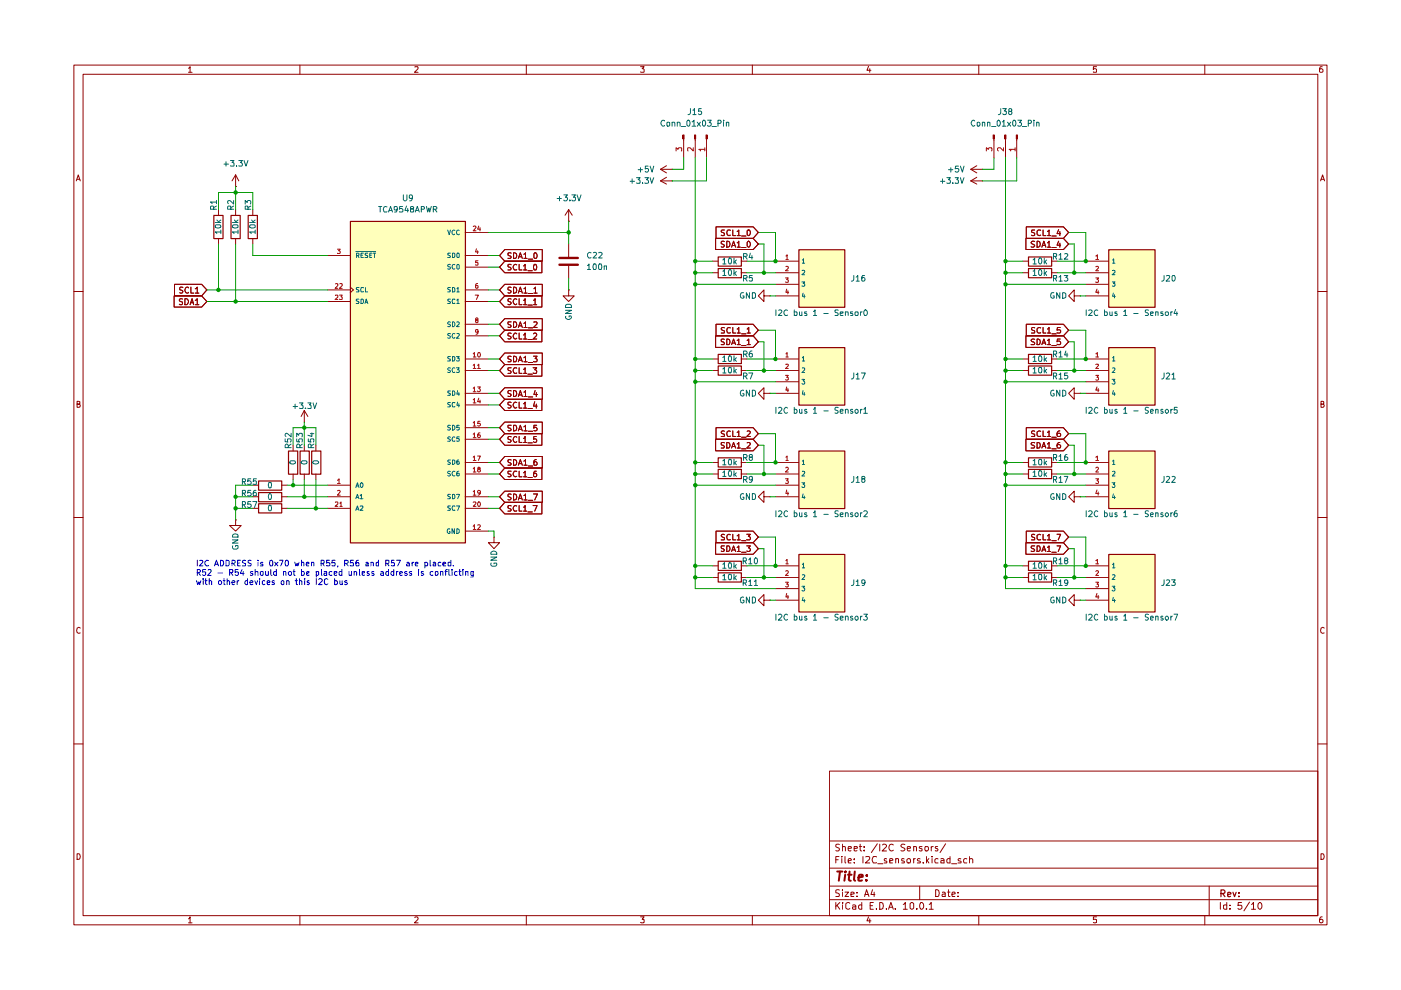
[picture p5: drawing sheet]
<svg xmlns="http://www.w3.org/2000/svg" width="297mm" height="210mm" viewBox="0 0 297 210" stroke-linecap="round" stroke-linejoin="round" font-family="sans-serif">
<g fill="none" stroke="#910000" stroke-width=".21">
<path d="M15.7 13.8h265.6v182.3h-265.6zM17.6 15.7h261.8v178.4h-261.8zM40 14.5l.3-.4v1.2M40 15.3h.7M63.6 13.8v1.9M88 14.2l.6-.1v.4l-.7 .8h.7M111.6 13.8v1.9M135.8 14.1h.8l-.5 .5 .5 .1v.5h-.8M159.5 13.8v1.9M184.1 14.1l-.3 .8h.9M184.4 14.6v.7M207.5 13.8v1.9"/>
<path d="M232.5 14.1h-.7v.6l.2-.1 .5 .1-.1 .6-.6-.1M255.4 13.8v1.9M280.3 14.1l-.4 .1a.94 .94 0 0 0 0 1.1h.4l.2-.1v-.4l-.3-.2h-.2l-.3 .2M16.2 38.4l.4-1.3 .4 1.3M16.3 38h.6M280 38.4l.4-1.3 .4 1.3M280.1 38h.6M15.7 61.8h1.9M279.4 61.8h1.9M16.3 85.7l.6-.1v-.4l-.6-.1v1.3h.5l.2-.5-.3-.2M280.1 85.7l.6-.1v-.4l-.6-.1v1.3l.6-.1 .1-.4-.3-.2M15.7 109.7h1.9"/>
<path d="M279.4 109.7h1.9M17 133.2l-.2-.2a.65 .65 0 0 0-.5 .6 .65 .65 0 0 0 .5 .7l.2-.1M280.8 133.2l-.3-.2a.65 .65 0 0 0-.5 .6 .65 .65 0 0 0 .5 .7l.3-.1M15.7 157.7h1.9M279.4 157.7h1.9M175.9 163.5h103.5v30.6h-103.5zM175.9 178.3h103.5M178 179.1l-.5-.1-.3 .2v.3l.8 .5-.3 .4-.5-.1M178.6 179.6l.6-.1v.9M178.6 179v1.4M179.8 179.9l.7-.1-.1-.3h-.5l-.1 .2 .1 .6h.5M181.1 179.9l.7-.1-.1-.3h-.6v.8h.6"/>
<path d="M182.2 179.5h.5M182.4 179v1.2l.3 .2M183.2 179.5v.2M186 178.9l-1.3 1.9M186.5 179v1.4M187.1 179.2l.2-.2h.3l.4 .4-1 1h1M189.4 179.2a.68 .68 0 0 0-1 .4 .68 .68 0 0 0 .7 .8l.3-.1M191.9 179.1l-.6-.1-.3 .2 .3 .5 .5 .1 .1 .4a.6 .6 0 0 1-.9 .1M192.4 179.9l.6-.1v-.3h-.6v.2v.6h.6M193.7 179.6l.5-.1 .1 .9M193.7 179.5v.9M195.5 179.5h-.5l-.1 .2 .6 .3v.3h-.6"/>
<path d="M196.2 179.5h.5l.1 .2v.5l-.2 .2h-.3l-.2-.2zM197.4 179.5v.9M197.9 179.5h-.3l-.2 .2M198.8 179.5h-.4l-.1 .2 .2 .2 .3 .1v.3h-.5M200.5 178.9l-1.2 1.9M16.3 181a.66 .66 0 0 1 .7 .5 .66 .66 0 0 1-.2 .7h-.5zM40 194.8l.3-.4v1.3M40 195.7h.7M63.6 194.1v2M88 194.6l.4-.2 .2 .4-.7 .9h.7M111.6 194.1v2M135.8 194.4h.8l-.5 .5 .5 .1v.6h-.8"/>
<path d="M159.5 194.1v2M175.9 190.8h103.5M175.9 187.9h103.5M175.9 184.1h103.5M177.2 191.3v1.5M177.2 182.3h.5M177.5 191.9l.6 .9M177.9 181.6h-.7v1.4M178 188.7h-.7v.6a.53 .53 0 0 1 .5 .2 .53 .53 0 0 1 .1 .6h-.7M178.1 191.3l-.9 .9M178.5 181.6v.1M178.5 182v1"/>
<path d="M178.6 191.3v.2M178.6 188.6v.2M178.6 189.1v1M178.6 191.9v.9M179.2 189.1h.7l-.7 1h.7M179.2 181.6v1.2l.1 .2M179.8 182.5l.7-.1-.2-.4-.4 .1-.1 .7 .1 .2h.5M180.2 191.5l-.5-.2-.4 .4 .1 .9 .3 .2 .5-.2M180.4 189.7l.7-.2-.1-.3h-.6v.9h.6M180.8 191.9h.4l.2 .1v.8M181.1 182.9v.1M181.1 182.1v.2"/>
<path d="M181.4 192.2l-.6 .1v.4h.6M181.7 190v.1M181.7 189.2v.1M182.7 191.9h-.4l-.3 .2v.4l.3 .3 .4-.1M182.7 191.3v1.5M183 181.6v1.4M183.2 180.3v.1M183.3 190.1l.4-1.5 .5 1.5M183.4 189.7h.7M183.6 181.7l.6-.1 .2 .3-.1 .3-.8 .8h.9M184.1 194.4l-.3 .8h.9M184.4 194.8v.9"/>
<path d="M184.5 192h.5M185 188.6l-.3 1.1h.8M185.2 191.3h-.7v1.5h.7M185.3 189.1v1M185.8 192.6v.2M185.8 181.7l-.6-.1a1.02 1.02 0 0 0 0 1.4l.6-.1M186.1 183.1h1.1M186.5 191.3l.7 .2v1.1l-.3 .2h-.4zM188 192.6v.2M188 182.1l-.4-.1-.1 .3 .1 .2 .4 .2v.3h-.5M188.4 192.8l.5-1.5 .5 1.5M188.6 192.4h.6"/>
<path d="M188.6 182.5l.7-.1-.1-.3h-.6v.9h.6M189.8 192.6v.2M189.9 182.2l.2-.2 .4 .1v.9M189.9 182v1M191.5 191.8l.4-.5v1.5M191.5 192.8h.9M191.7 182.1h-.5v.4l.6 .2-.1 .3h-.5M192.3 182.3a.45 .45 0 0 1 .7-.2v.9h-.6zM193 191.6l.3-.3 .4 .3v.9l-.3 .3-.4-.3zM193.7 182v1M194.1 182l-.4 .3M194.4 192.6v.2"/>
<path d="M195 187.9v2.9M195.1 182.1a.36 .36 0 0 0-.6 .2l.7 .4-.1 .3h-.6M195.2 191.4l.1-.1a.76 .76 0 0 1 .5 .8 .76 .76 0 0 1-.5 .7 .97 .97 0 0 1-.1-1.4zM195.7 182.9v.1M196.4 192.6v.2M196.4 181.6v1.4M196.6 182.5l.3 .5M196.9 182l-.5 .6M197 191.8l.4-.5v1.5M197 192.8h.9M197.6 181.6v.1M197.6 182v1"/>
<path d="M198.4 188.6a.8 .8 0 0 1 .8 .6 .8 .8 0 0 1-.3 .9h-.5zM198.9 182.1l-.4-.1-.3 .3 .1 .6 .6 .1M199.5 182.1l.4-.1 .3 .3v.7h-.7v-.5l.7-.1M199.8 189.2l.4-.1 .2 .2v.8h-.6l-.1-.4 .7-.2M200.9 189.1h.5M201.1 188.6v1.3l.1 .2h.2M201.4 181.6v1.4h-.5l-.2-.7 .3-.3 .4 .1M201.8 183.1h1.1M201.8 189.7l.7-.2-.1-.4h-.4l-.2 .2v.6l.1 .2h.5M203.1 190v.1M203.1 189.2v.1M203.7 182.1a.36 .36 0 0 0-.6 .2l.7 .4-.1 .3h-.6"/>
<path d="M205 182.1l-.4-.1-.3 .3 .1 .6 .6 .1M205.6 182.2l.1-.1a.36 .36 0 0 1 .5 .2v.7M205.6 181.6v1.4M207.5 194.1v2M232.5 194.4h-.7v.6h.7v.6h-.7M255.4 194.1v2M256.4 187.9v6.2M258.7 191.3v1.5M260.1 191.9h-.7v.7l.3 .2 .4-.1M260.1 191.3v1.5M260.8 192.6v.2M260.8 191.9v.1"/>
<path d="M263.2 191.3h-.6l-.1 .7 .6-.1 .2 .6-.3 .3h-.4l-.1-.2M264.9 191.3l-1.2 1.8M265.3 191.8l.5-.5v1.5M265.3 192.8h.9M267 191.3a.76 .76 0 0 1 .6 .8 .76 .76 0 0 1-.6 .7 .89 .89 0 0 1 0-1.5zM280.1 181a.66 .66 0 0 1 .6 .5 .66 .66 0 0 1-.2 .7h-.4zM280.3 194.4a.72 .72 0 0 0-.5 .5 .72 .72 0 0 0 .2 .8l.4-.1a.42 .42 0 0 0 0-.6 .42 .42 0 0 0-.6 0l-.1 .2"/>
</g>
<path d="M258.9 189.4h.7l.1-.5-.2-.2h-.6v1.4M259.2 189.4l.5 .7M260.3 189.7l.7-.2-.1-.2h-.6v.7h.6M261.4 189.2l.3 .9 .4-.9M262.7 190v.1M262.7 189.3v.1" fill="none" stroke="#910000" stroke-width=".25"/>
<path d="M177.5 184.8h1.1M178.1 184.8l-.3 1.9M179.2 185.5l-.2 1.2M179.3 184.8l-.2 .1 .1 .1 .1-.2-.1 .2M179.8 185.5h.8M180.1 184.8l-.1 1.7 .4 .2M181.2 184.8l-.1 1.7 .2 .2M182 186.1l.9-.2v-.4h-.6l-.2 .2-.1 .9h.8M183.7 186.6v.1M183.8 185.5v.2" fill="none" stroke="#910000" stroke-width=".42"/>
<g fill="#ffb">
<path d="M74.3 46.9h24.3v68.2h-24.3z"/>
<path d="M169.3 73.7h9.8v12.2h-9.8z"/>
<path d="M169.3 95.6h9.8v12.2h-9.8z"/>
<path d="M169.3 117.5h9.8v12.2h-9.8z"/>
<path d="M235 73.7h9.9v12.2h-9.9z"/>
<path d="M235 52.9h9.9v12.2h-9.9z"/>
<path d="M235 117.5h9.9v12.2h-9.9z"/>
<path d="M235 95.6h9.9v12.2h-9.9z"/>
<path d="M169.3 52.9h9.8v12.2h-9.8z"/>
</g>
<g fill="none" stroke="#910000" stroke-width=".25">
<path d="M45.3 45.7h2v4.9h-2zM49 45.7h1.9v4.9h-1.9zM52.6 45.7h2v4.9h-2zM74.3 46.9h24.4v68.2h-24.4zM152.3 56.9h4.9v2h-4.9zM152.3 54.5h4.9v1.9h-4.9zM218.1 56.9h4.9v2h-4.9zM235.1 53h9.8v12.2h-9.8zM152.3 77.6h4.9v1.9h-4.9zM152.3 75.1h4.9v2h-4.9zM169.4 73.7h9.7v12.2h-9.7zM218.1 75.1h4.9v2h-4.9z"/>
<path d="M218.1 77.6h4.9v1.9h-4.9zM235.1 73.7h9.8v12.2h-9.8zM61.2 95.6h1.9v4.9h-1.9zM63.6 95.6h2v4.9h-2zM66.1 95.6h1.9v4.9h-1.9zM152.3 99.5h4.9v2h-4.9zM152.3 97.1h4.9v1.9h-4.9zM169.4 95.6h9.7v12.2h-9.7zM218.1 99.5h4.9v2h-4.9zM218.1 97.1h4.9v1.9h-4.9zM235.1 95.6h9.8v12.2h-9.8zM54.8 102h4.9v1.9h-4.9z"/>
<path d="M54.8 104.4h4.9v2h-4.9zM54.8 106.8h4.9v2h-4.9zM152.3 119h4.9v1.9h-4.9zM169.4 117.6h9.7v12.2h-9.7zM218.1 119h4.9v1.9h-4.9zM235.1 117.6h9.8v12.2h-9.8zM152.3 121.5h4.9v1.9h-4.9zM218.1 121.5h4.9v1.9h-4.9z"/>
</g>
<g fill="none" stroke="#910000" stroke-width=".21">
<path d="M50 39.5h.1M50 37.1l-.8 1.3M50 37.1l.6 1.3M50 37.1v2.4M140 38.4l1.3 .6M140 38.4h2.5M140 35.9l1.3 .8M140 35.9h2.5M141.3 37.6l-1.3 .8M141.3 35.1l-1.3 .8M142.5 38.4h.1M142.5 35.9h.1"/>
<path d="M205.8 38.4h2.5M205.8 35.9h2.5M205.8 38.4l1.3 .6M205.8 35.9l1.3 .8M207.1 37.6l-1.3 .8M207.1 35.1l-1.3 .8M208.3 38.4h.1M208.3 35.9h.1M46.3 44.4v1.2M46.3 50.5v1.2M50 44.4v1.2M50 50.5v1.2"/>
<path d="M53.6 44.4v1.2M53.6 50.5v1.2M69.4 54.2h4.9M98.6 54.2h4.9M98.6 56.6h4.9M98.6 49.3h4.9M107 55.4h7.9v2.4h-7.9l-1.1-1.2zM107 52.9h8v2.5h-8l-1.1-1.2zM108.4 56.1h-.7v.4l.7 .4-.2 .3h-.5M108.4 53.7h-.7v.4l.7 .3-.2 .4h-.5M108.9 53.6a.66 .66 0 0 1 .6 .4 .66 .66 0 0 1-.2 .8h-.4zM109.6 56.1a.61 .61 0 0 0-.8 .3 .61 .61 0 0 0 .3 .8l.5-.1"/>
<path d="M109.9 54.8l.4-1.2 .4 1.2M110.1 56v1.2h.6M110.1 54.4h.5M111 56.4l.3-.4v1.2M111 57.2h.7M111.1 53.9l.3-.3v1.2M111.1 54.8h.7M111.9 57.4h1M112 54.9h.9M113.2 56.1l.3-.1a.86 .86 0 0 1 .1 1.2l-.4-.1zM113.3 53.7h.1a.6 .6 0 0 1 .5 .4 .6 .6 0 0 1-.2 .7h-.3l-.2-.2zM120.6 46.9h.1"/>
<path d="M120.6 44.4l-.8 1.2M120.6 44.4l.7 1.2M120.6 44.4v2.5M120.6 51.7v2.7M120.6 56.4v2.6M151 57.8h1.2M151 55.4h1.2M151.7 50.5h8l1.1 1.2-1.1 1.2h-8zM151.8 48.1h7.9l1.1 1.2-1.1 1.2h-7.9zM153.6 48.8h-.5l-.2 .1 .2 .4 .5 .1v.5h-.7M153.6 51.2l-.5-.1-.2 .2v.3l.7 .5-.3 .3-.4-.1M154.1 51.1a.64 .64 0 0 1 .7 .7 .64 .64 0 0 1-.7 .6z"/>
<path d="M154.9 48.9l-.6-.1a.67 .67 0 0 0-.2 .6 .67 .67 0 0 0 .5 .6l.3-.1M155.1 52.4l.4-1.3 .5 1.3M155.3 52.1h.5M155.4 48.8v1.2h.6M156.3 49.1l.3-.3v1.2M156.3 51.5l.3-.4v1.3M156.3 50h.7M156.3 52.4h.7M157.1 57.8h1.2M157.1 55.4h1.2M157.2 50h1M157.2 52.5h1"/>
<path d="M158.4 48.9l.2-.1a.6 .6 0 0 1 .6 .5 .6 .6 0 0 1-.5 .7l-.3-.3zM158.4 51.4l.3-.3a.68 .68 0 0 1 .4 .7 .68 .68 0 0 1-.4 .6l-.3-.2zM216.8 57.8h1.2M222.9 57.8h1.2M230.2 57.8h4.8M230.2 55.4h4.8M36.9 62.7h5.9l1.1 1.2-1.1 1.2h-5.9zM37 60.3h5.8l1.1 1.2-1.1 1.2h-5.8zM38.7 63.4l-.4-.1-.3 .3 .1 .2 .6 .3v.3l-.2 .2-.5-.1M38.8 61l-.5-.1-.2 .1v.4l.7 .4-.3 .3h-.4M39.2 63.3a.65 .65 0 0 1 .8 .7 .65 .65 0 0 1-.8 .6zM40 61l-.2-.1a.6 .6 0 0 0-.6 .7 .6 .6 0 0 0 .8 .5v-.1"/>
<path d="M40.3 64.6l.4-1.3 .4 1.3M40.4 64.2h.6M40.5 60.9v1.2h.6M41.4 61.2l.4-.3v1.2M41.4 63.7l.4-.4v1.3M41.4 62.1h.8M41.4 64.6h.8M69.4 61.5h4.9M69.4 63.9h4.9M74.3 60.9l.6 .6-.6 .6M98.6 61.5h4.9M98.6 63.9h4.9"/>
<path d="M98.6 68.7h4.9M98.6 71.2h4.9M98.6 76.1h4.9M98.6 78.6h4.9M107 60.3h8v2.4h-8l-1.1-1.2zM107 67.6h8v2.4h-8l-1.1-1.3zM107 62.7h7.9v2.4h-7.9l-1.1-1.2zM107 74.8h8v2.5h-8l-1.1-1.2zM107 77.3h7.9v2.5h-7.9l-1.1-1.2zM107 70h7.9v2.5h-7.9l-1.1-1.3zM108.4 61l-.5-.1-.2 .1v.4l.7 .4-.3 .3h-.4M108.4 68.2l-.7 .1v.4l.7 .4-.3 .3-.4-.1"/>
<path d="M108.4 63.4l-.5-.1-.2 .2v.3l.7 .4-.3 .4-.4-.1M108.4 75.6h-.7v.4l.7 .4-.2 .3h-.5M108.4 78l-.7 .1v.3l.7 .4-.2 .4h-.5M108.4 70.7l-.5-.1-.2 .2v.3l.7 .4-.3 .4-.4-.1M108.9 60.9a.64 .64 0 0 1 .7 .6 .64 .64 0 0 1-.7 .6zM108.9 68.2h.4a.66 .66 0 0 1 .2 .8 .66 .66 0 0 1-.6 .4zM108.9 75.5a.66 .66 0 0 1 .6 .5 .66 .66 0 0 1-.2 .7h-.4zM109.6 63.5l-.3-.2a.65 .65 0 0 0-.5 .7 .65 .65 0 0 0 .5 .6l.3-.2M109.6 78.1l-.1-.1a.66 .66 0 0 0-.7 .4 .66 .66 0 0 0 .3 .8l.5-.1M109.6 70.8l-.3-.2a.6 .6 0 0 0-.5 .7 .6 .6 0 0 0 .7 .5l.1-.1M109.9 62.1l.4-1.2 .4 1.2M109.9 69.4l.4-1.2 .4 1.2"/>
<path d="M109.9 76.7l.4-1.2 .4 1.2M110.1 63.3v1.3h.6M110.1 78v1.2h.6M110.1 70.6v1.3h.6M110.1 61.8h.5M110.1 69.1h.5M110.1 76.4h.5M111 63.7h.2l.1-.4v1.3M111 78.3l.3-.3v1.2M111 71l.3-.4v1.3M111 64.6h.7M111 79.2h.7"/>
<path d="M111 71.9h.7M111.1 61.2l.3-.3v1.2M111.1 68.6l.3-.4v1.2M111.1 75.9l.3-.4v1.2M111.1 62.1h.7M111.1 69.4h.7M111.1 76.7h.7M111.9 64.7h1M111.9 79.3h1M111.9 72h1M112 62.2h.9M112 69.5h.9"/>
<path d="M112 76.9h.9M113 78h.8l-.4 .4 .4 .3-.1 .5-.7-.1M113.1 63.7l.4-.4v1.3M113.1 75.5h.8l-.4 .5 .4 .2v.3l-.2 .2-.6-.1M113.1 70.8l.4-.2 .3 .4-.8 .9h.8M113.1 64.6h.7M113.2 61.2l.3-.3v1.2M113.2 68.3l.5-.1 .2 .4-.8 .8h.8M113.2 62.1h.7M120.6 61.5v1.2h1.2l-1.2 1.2-1.2-1.2h1.2M120.6 61.5h.1M151 76.1h1.2"/>
<path d="M151 78.6h1.2M151.7 71.2h8l1.1 1.3-1.1 1.2h-8zM151.8 68.7h7.9l1.1 1.3-1.1 1.2h-7.9zM153.6 72h-.7v.3l.7 .4-.2 .4h-.5M153.6 69.5h-.6a.57 .57 0 0 0 .6 .7l-.1 .4h-.6M154.1 71.9a.66 .66 0 0 1 .6 .4 .66 .66 0 0 1-.2 .8h-.4zM154.9 69.5l-.3-.1a.67 .67 0 0 0-.5 .5 .67 .67 0 0 0 .2 .7l.6-.1M155.1 73.1l.4-1.2 .5 1.2M155.3 72.7h.5M155.4 69.4v1.2h.6M156.3 72.2l.3-.3v1.2M156.3 69.8l.3-.4v1.2"/>
<path d="M156.3 73.1h.7M156.3 70.6h.7M157.1 76.1h1.2M157.1 78.6h1.2M157.2 73.2h1M157.2 70.8h1M158.4 72.2l.3-.3v1.2M158.4 69.8l.3-.4v1.2M158.4 73.1h.7M158.4 70.6h.7M164.4 76.1h4.9M164.4 78.6h4.9"/>
<path d="M216.8 76.1h1.2M216.8 78.6h1.2M217.5 71.2h8l1.1 1.3-1.1 1.2h-8zM217.6 68.7h7.9l1.1 1.3-1.1 1.2h-7.9zM219.4 69.5l-.5-.1-.2 .3 .1 .2 .6 .3v.3l-.7 .1M219.4 72h-.7l-.1 .2 .3 .3h.2l.3 .4-.2 .2h-.6M219.9 71.9a.66 .66 0 0 1 .6 .4 .66 .66 0 0 1-.2 .8h-.4zM220.6 69.5l-.3-.1-.4 .4v.6l.2 .2 .5-.1M220.9 73.1l.4-1.2 .4 1.2M221 72.7h.6M221.1 69.4v1.2h.6M222.1 69.8l.3-.4v1.2"/>
<path d="M222.1 72.2l.3-.3v1.2M222.1 73.1h.7M222.1 70.6h.7M222.9 76.1h1.2M222.9 78.6h1.2M223 73.2h.9M223 70.8h.9M224.8 69.4h-.6l-.1 .6 .6-.1 .2 .2v.3l-.2 .2-.6-.1M224.8 71.9h-.6l-.1 .6 .5-.2 .3 .3v.3l-.2 .2-.6-.1M227.8 62.7v-1.2l-1.2 1.2 1.2 1.2v-1.2h1.2M229 62.7h.1M230.2 76.1h4.8"/>
<path d="M230.2 78.6h4.8M230.2 60.3h4.8M230.2 62.7h4.8M62.1 94.4v1.2M64.5 89.5h.1M64.5 87l-.7 1.3M64.5 87l.8 1.3M64.5 87v2.5M64.5 94.4v1.2M67 94.4v1.2M98.6 83.4h4.9M98.6 85.9h4.9"/>
<path d="M98.6 90.7h4.9M98.6 93.1h4.9M98.6 98h4.9M107 99.2h7.9v2.5h-7.9l-1.1-1.2zM107 91.9h7.9v2.5h-7.9l-1.1-1.3zM107 96.8h8v2.4h-8l-1.1-1.2zM107 89.5h8v2.4h-8l-1.1-1.2zM107 82.2h8v2.5h-8l-1.1-1.3zM107 84.7h7.9v2.3h-7.9l-1.1-1.1zM108.4 99.9l-.7 .1v.3l.7 .5-.3 .3-.4-.1M108.4 92.6l-.5-.1-.2 .2v.3l.7 .5-.3 .3-.4-.1M108.4 97.5h-.7v.4l.7 .4-.2 .3h-.5"/>
<path d="M108.4 90.2l-.7 .1v.3l.7 .4-.3 .4-.4-.1M108.4 82.9l-.5-.1-.2 .2v.3l.7 .4-.3 .4-.4-.1M108.4 85.3h-.7v.5l.7 .3-.3 .4-.4-.1M108.9 97.5a.66 .66 0 0 1 .6 .4 .66 .66 0 0 1-.2 .7h-.4zM108.9 90.2h.4a.66 .66 0 0 1 .2 .7 .66 .66 0 0 1-.6 .5zM108.9 82.8a.64 .64 0 0 1 .7 .6 .64 .64 0 0 1-.7 .7zM109.6 100l-.5-.1a.61 .61 0 0 0-.3 .8 .61 .61 0 0 0 .8 .3M109.6 92.7l-.3-.2a.6 .6 0 0 0-.5 .7 .6 .6 0 0 0 .7 .5l.1-.1M109.6 85.3h-.3a.65 .65 0 0 0-.5 .6 .65 .65 0 0 0 .5 .6l.3-.1M109.9 98.6l.4-1.1 .4 1.1M109.9 91.4l.4-1.2 .4 1.2M109.9 84.1l.4-1.3 .4 1.3"/>
<path d="M110.1 99.9v1.2h.6M110.1 92.5v1.3h.6M110.1 85.3v1.2h.6M110.1 98.3h.5M110.1 91h.5M110.1 83.7h.5M111 93l.3-.5v1.3M111 85.6h.2l.1-.3v1.2M111 93.8h.7M111 86.5h.7M111.1 97.8l.3-.3v1.1M111.1 90.5l.3-.3v1.2"/>
<path d="M111.1 83.1l.3-.3v1.3M111.1 98.6h.7M111.1 91.4h.7M111.1 84.1h.7M111.9 93.9h1M111.9 86.6h1M112 98.8h.9M112 91.4h.9M112 84.2h.9M113.4 85.2l-.3 .9h.8M113.5 82.8l-.3 .9h.8M113.7 99.9l-.4 .1-.2 .8a.35 .35 0 0 0 .4 .3 .35 .35 0 0 0 .3-.3l-.1-.4-.2-.1-.4 .3"/>
<path d="M113.7 92.5h-.5l-.1 .6h.6v.6l-.4 .1-.2-.2M113.7 97.5l-.5 .2v.9h.5l.2-.1v-.4l-.3-.2h-.2l-.2 .2M113.7 83.2v.9M113.7 85.7v.8M113.8 90.2h-.6v.6l.4-.2 .3 .2-.1 .5h-.6M151 98h1.2M151.7 93.1h8l1.1 1.3-1.1 1.2h-8zM151.8 90.7h7.9l1.1 1.2-1.1 1.2h-7.9zM153.6 91.4h-.6a.57 .57 0 0 0 .6 .7l-.1 .4h-.6M153.6 93.9h-.7v.3l.7 .5-.2 .3h-.5M154.1 93.8a.66 .66 0 0 1 .6 .4 .66 .66 0 0 1-.2 .8h-.4zM154.9 91.4h-.3a.67 .67 0 0 0-.5 .5 .67 .67 0 0 0 .2 .6h.6"/>
<path d="M155.1 95l.4-1.2 .5 1.2M155.3 94.7h.5M155.4 91.4v1.1h.6M156.3 91.7l.3-.3v1.1M156.3 94.1l.3-.3v1.2M156.3 92.5h.7M156.3 95h.7M157.1 98h1.2M157.2 92.7h1M157.2 95.2h1M158.4 91.4h.4l.3 .3-.8 .8h.8M158.4 93.9l.4-.1 .3 .3-.8 .9h.8"/>
<path d="M162 83.4v-1.2l-1.2 1.2 1.2 1.3v-1.3h1.2M163.2 83.4h.1M164.4 83.4h4.9M164.4 98h4.9M164.4 80.9h4.9M216.8 98h1.2M217.5 93.1h8l1.1 1.3-1.1 1.2h-8zM217.6 90.7h7.9l1.1 1.2-1.1 1.2h-7.9zM219.4 91.4h-.5l-.2 .2 .1 .3 .6 .2v.4h-.7M219.4 93.9h-.7l-.1 .2 .3 .3h.2l.3 .3-.2 .3h-.6M219.9 93.8a.66 .66 0 0 1 .6 .4 .66 .66 0 0 1-.2 .8h-.4zM220.6 91.4h-.3l-.4 .2v.7l.2 .2h.5"/>
<path d="M220.9 95l.4-1.2 .4 1.2M221 94.7h.6M221.1 91.4v1.1h.6M222.1 91.7l.3-.3v1.1M222.1 94.1l.3-.3v1.2M222.1 92.5h.7M222.1 95h.7M222.9 98h1.2M223 92.7h.9M223 95.2h.9M224.7 91.4a.55 .55 0 0 0-.6 .5v.5l.2 .1h.4l.2-.1v-.4l-.2-.1h-.4l-.2 .1M224.7 93.8a.55 .55 0 0 0-.6 .5l.2 .7h.4l.2-.3v-.2l-.3-.3h-.2l-.3 .3"/>
<path d="M227.8 83.4v-1.2l-1.2 1.2 1.2 1.3v-1.3h1.2M229 83.4h.1M230.2 83.4h4.8M230.2 98h4.8M230.2 80.9h4.8M50 110.2v1.2h1.1l-1.1 1.2-1.3-1.2h1.3M50 110.2h.1M53.6 102.9h1.2M53.6 105.3h1.2M53.6 107.8h1.2M59.7 102.9h1.2M59.7 105.3h1.2"/>
<path d="M59.7 107.8h1.2M62.1 100.5v1.2M64.5 100.5v1.2M67 100.5v1.2M69.4 102.9h4.9M69.4 105.3h4.9M69.4 107.8h4.9M98.6 105.3h4.9M98.6 112.6h4.9M98.6 100.5h4.9M98.6 107.8h4.9M104.7 113.9v1.2h1.2l-1.2 1.2-1.2-1.2h1.2"/>
<path d="M104.7 113.9h.1M107 106.5h7.9v2.5h-7.9l-1.1-1.2zM107 104.1h8v2.4h-8l-1.1-1.2zM108.4 107.3h-.7v.4l.7 .3-.2 .4h-.5M108.4 104.8l-.5-.1-.2 .2v.3l.7 .5-.3 .3-.4-.1M108.9 104.7a.64 .64 0 0 1 .7 .7 .64 .64 0 0 1-.7 .6zM109.6 107.3l-.3-.1a.67 .67 0 0 0-.5 .5 .67 .67 0 0 0 .3 .7l.5-.1M109.9 106l.4-1.3 .4 1.3M110.1 107.2v1.2h.6M110.1 105.7h.5M111 107.5h.2l.1-.3v1.2M111 100.2l.3-.3v1.2"/>
<path d="M111 108.4h.7M111 101.1h.7M111.1 105.1l.3-.4v1.3M111.1 106h.7M111.9 108.5h1M111.9 101.3h1M112 106.1h.9M113 107.2h.9l-.5 1.2M113.1 104.7h.9l-.6 1.3M151 100.5h1.2M151 120h1.2M151.7 115.1h8l1.1 1.2-1.1 1.2h-8z"/>
<path d="M151.8 112.6h7.9l1.1 1.3-1.1 1.2h-7.9zM153.6 113.4l-.4-.1-.3 .2 .3 .4 .4 .1v.4l-.7 .1M153.6 115.7l-.7 .1v.4l.7 .4-.3 .3-.4-.1M154.1 115.7h.4a.66 .66 0 0 1 .2 .8 .66 .66 0 0 1-.6 .4zM154.9 113.4l-.3-.1a.67 .67 0 0 0-.5 .5 .67 .67 0 0 0 .2 .7l.6-.1M155.1 116.9l.4-1.2 .5 1.2M155.3 116.6h.5M155.4 113.3v1.2h.6M156.3 113.6l.3-.3v1.2M156.3 116.1l.3-.4v1.2M156.3 114.5h.7M156.3 116.9h.7"/>
<path d="M157.1 100.5h1.2M157.1 120h1.2M157.2 114.6h1M157.2 117.1h1M158.3 113.3h.8l-.4 .4 .4 .3v.3l-.2 .2-.6-.1M158.3 115.7h.8l-.4 .5 .4 .2-.1 .4h-.7M162 105.3v-1.2l-1.2 1.2 1.2 1.2v-1.2h1.2M163.2 105.3h.1M164.4 102.9h4.9M164.4 105.3h4.9M164.4 100.5h4.9M164.4 120h4.9"/>
<path d="M216.8 100.5h1.2M216.8 120h1.2M217.5 115.1h8l1.1 1.2-1.1 1.2h-8zM217.6 112.6h7.9l1.1 1.3-1.1 1.2h-7.9zM219.4 113.4l-.5-.1-.2 .2 .1 .3 .6 .2v.4l-.7 .1M219.4 115.7h-.6l-.2 .3 .3 .3h.2l.3 .3-.1 .2h-.7M219.9 115.7h.4a.66 .66 0 0 1 .2 .8 .66 .66 0 0 1-.6 .4zM220.6 113.4l-.3-.1-.4 .2v.7l.2 .3 .5-.1M220.9 116.9l.4-1.2 .4 1.2M221 116.6h.6M221.1 113.3v1.2h.6M222.1 113.6l.3-.3v1.2"/>
<path d="M222.1 116.1l.3-.4v1.2M222.1 114.5h.7M222.1 116.9h.7M222.9 100.5h1.2M222.9 120h1.2M223 114.6h.9M223 117.1h.9M224.1 113.3h.8l-.5 1.2M224.1 115.7h.8l-.5 1.2M227.8 105.3v-1.2l-1.2 1.2 1.2 1.2v-1.2h1.2M229 105.3h.1M230.2 102.9h4.8"/>
<path d="M230.2 105.3h4.8M230.2 100.5h4.8M230.2 120h4.8M151 122.4h1.2M157.1 122.4h1.2M162 127.3v-1.2l-1.2 1.2 1.2 1.1v-1.1h1.2M163.2 127.3h.1M164.4 122.4h4.9M164.4 124.8h4.9M164.4 127.3h4.9M216.8 122.4h1.2M222.9 122.4h1.2"/>
<path d="M227.8 127.3v-1.2l-1.2 1.2 1.2 1.1v-1.1h1.2M229 127.3h.1M230.2 122.4h4.8M230.2 124.8h4.8M230.2 127.3h4.8"/>
</g>
<g fill="none" stroke="#b90000" stroke-width=".21">
<path d="M71.5 52.8h.6l-.3 .4 .3 .1v.5l-.6-.1M100.3 48l.5-.1 .1 .2-.6 .8h.6M101 52.7l-.2 .7h.6M101.3 53.2v.6M101.3 55.3h-.5v.4h.5v.4h-.5M101.5 47.9l-.2 .7h.6M101.8 48.3v.6M232.3 54.3l.4-.3v1M232.3 56.6l.4-.1 .2 .1-.6 .8h.6M232.3 58.9h.6l-.3 .4 .3 .1-.1 .5-.5-.1M232.3 55h.6M71.1 60.2h.5v.3l-.6 .6h.6"/>
<path d="M71.1 62.7l.4-.1 .1 .4-.6 .5h.6M72 62.6h.6l-.3 .3 .3 .1v.4h-.6M72.1 60.2h.5v.3l-.6 .6h.6M100.3 75l.3-.2v.9M100.3 77.5l.3-.3v.9M100.3 75.7h.6M100.3 78.1h.6M100.8 62.6h.6l-.4 .9M101 67.8l-.2-.2 .4-.2 .1 .3-.5 .2v.4l.2 .1 .3-.1v-.4l-.1-.1M101.3 60.1l-.5 .3v.6h.5v-.5h-.4l-.1 .2M101.3 77.5l.2-.3v.9M101.3 78.1h.6"/>
<path d="M101.3 70.3v.1h-.4l-.1-.5h.5v.7l-.4 .3M101.3 74.8h.1a.47 .47 0 0 1 .5 .4 .47 .47 0 0 1-.5 .5l-.1-.3zM166.5 79.6h.6l-.3 .4 .3 .1v.4h-.6M166.6 75l.3-.2v.9M166.6 77.3l.4-.1 .1 .4-.6 .5h.6M166.6 75.7h.5M232.3 75l.4-.2v.9M232.3 77.3l.5-.1 .1 .2-.6 .7h.6M232.3 79.6h.6l-.3 .4h.2l.1 .4-.2 .2-.4-.1M232.3 75.7h.6M232.6 61.3l-.3 .7h.7M232.8 61.6v.7"/>
<path d="M100.3 82.3l.3-.3v1.1M100.3 84.8l.3-.3v.9M100.3 89.7l.3-.4v1M100.3 92l.3-.2v1M100.3 96.9l.3-.2v.9M100.3 99.4l.3-.3v1M100.3 83.1h.6M100.3 85.4h.6M100.3 90.3h.6M100.3 92.8h.6M100.3 97.6h.6M101.3 82h.6l-.4 .4a.34 .34 0 0 1 .4 .3 .34 .34 0 0 1-.3 .4h-.3v-.2"/>
<path d="M101.3 96.7h.6l-.5 .9M101.4 99.5l-.1-.2v-.2h.5v.4h-.4l-.1 .2 .1 .4 .5-.2-.3-.4M101.5 84.4l-.2 .8h.6M101.8 89.3h-.5v.5l.5-.1 .1 .5-.3 .1h-.3M101.8 91.8h-.3a.7 .7 0 0 0-.1 1 .36 .36 0 0 0 .4-.2 .36 .36 0 0 0 0-.4h-.5v.2M101.8 84.8v.6M166.6 96.9l.3-.2v.9M166.6 99.2l.1-.1h.3l.1 .4-.6 .6h.6M166.6 97.6h.5M166.8 82l-.2 .7h.6M167 82.4v.7M232.3 96.9l.4-.2v.9"/>
<path d="M232.3 99.2l.4-.1 .2 .2-.6 .8h.6M232.3 97.6h.6M232.6 82l-.3 .7h.7M232.8 82.4v.7M71.1 106.5l.4-.1 .1 .4-.6 .6h.6M71.5 101.9l.4-.4v1M71.5 104.1l.5-.1 .1 .1-.6 .9h.6M71.5 102.5h.6M72.1 106.7l.2-.3v1M72.1 107.4h.5M100.3 111.6l.3-.3v1M100.3 104.2l.3-.2v1"/>
<path d="M100.3 106.5l.5-.1 .1 .2-.6 .8h.6M100.3 112.3h.6M100.3 100.1h.6M100.3 105h.6M101.3 111.3h.3l.3 .2-.6 .8h.6M101.3 106.5l.1-.1a.47 .47 0 0 1 .5 .5 .47 .47 0 0 1-.5 .5l-.1-.4zM101.9 104.4l-.1 .2h-.5v-.5l.1-.1 .5 .1-.1 .6-.5 .3M166.5 101.5h.6l-.3 .4 .3 .1v.4h-.6M166.6 118.9l.3-.3v.9M166.6 119.5h.5M166.8 103.9l-.2 .7h.6M167 104.3v.7"/>
<path d="M232.3 118.9l.4-.3v.9M232.3 101.5h.6l-.3 .4h.2l.1 .5-.2 .1-.4-.1M232.3 119.5h.6M232.6 103.9l-.3 .7h.7M232.8 104.3v.7M166.5 123.4h.6l-.3 .5 .3 .1v.4h-.6M166.6 121.2l.1-.2h.3l.1 .4-.6 .6h.6M166.8 125.8l-.2 .8h.6M167 126.2v.7M232.3 121.2l.4-.2 .2 .2-.6 .8h.6M232.3 123.4h.6l-.3 .5h.2l.1 .4-.2 .2-.4-.1M232.6 125.8l-.3 .8h.7"/>
<path d="M232.8 126.2v.7"/>
</g>
<g fill="none" stroke="#006665" stroke-width=".21">
<path d="M75.4 53.3h4.3M75.6 54.2l.5-.1v-.3l-.5-.1v.9M75.9 54.2l.2 .4M76.5 54.1h.4M77 53.7h-.5v.9h.5M78 53.7h-.5v.4l.4 .1 .1 .2-.1 .2h-.5M78.4 54.1h.3M78.8 53.7h-.4v.9h.4M79.1 53.7h.6M79.4 53.7v.9M94.9 48.8l.3 1 .3-1M95.5 53.7h-.5v.4l.4 .1 .1 .2-.1 .2h-.5"/>
<path d="M95.5 56.1l-.4-.1-.2 .3 .2 .3h.3l.1 .3-.2 .2-.4-.1M95.9 53.7h.4l.1 .1v.6l-.1 .2h-.4zM96.4 56.1a.45 .45 0 0 0-.6 .5 .45 .45 0 0 0 .6 .4M96.4 48.9l-.2-.1-.4 .2v.5l.4 .3 .2-.2M96.9 53.7h.4l.1 .1-.1 .8h-.4v-.2zM97 56l.4 .3v.6l-.2 .2-.3-.2v-.6zM97.4 48.9a.45 .45 0 0 0-.6 .4 .45 .45 0 0 0 .6 .4v-.1M235.8 59.8h.6l-.3 .3 .3 .1v.4h-.6M235.9 55.1l.2-.2v.9M235.9 57.4l.4-.1 .1 .4-.6 .6h.6M235.9 55.8h.5M76.1 61h-.5l-.1 .1 .1 .3 .4 .1v.4h-.5"/>
<path d="M76.1 63.4h-.5l-.1 .2 .1 .2 .4 .1v.4h-.5M76.5 63.4h.4l.1 .2v.5l-.1 .2h-.4zM77 61h-.4l-.1 .4 .1 .5 .4-.1M77.4 64.3l.2-.9 .4 .9M77.5 61v.9h.5M77.5 64.1h.4M95.5 61h-.5v.4l.4 .1 .1 .2-.1 .2h-.5M95.5 63.4h-.5v.4l.4 .1 .1 .3-.1 .1h-.5M95.5 68.3l-.4-.1-.2 .2 .2 .3 .4 .2-.2 .4-.4-.1M95.5 70.8l-.4-.1-.2 .2 .1 .2 .5 .3-.2 .3-.4-.1M95.5 75.6h-.5l-.1 .2 .2 .2 .3 .1v.4h-.5M95.5 78.1l-.4-.1-.2 .2 .2 .3 .3 .1 .1 .2-.2 .2-.4-.1"/>
<path d="M95.9 61h.4l.1 .2v.5l-.1 .2h-.4zM95.9 68.2h.3l.2 .3v.5l-.2 .3h-.3zM95.9 75.6h.4l.1 .2v.5l-.1 .2h-.4zM96.4 63.5l-.4-.1-.2 .4 .2 .5h.4M96.4 70.8a.45 .45 0 0 0-.6 .4 .45 .45 0 0 0 .6 .4v-.1M96.4 78.1a.45 .45 0 0 0-.6 .4 .45 .45 0 0 0 .6 .4M96.8 75.6h.6l-.4 .3 .4 .1v.5h-.6M96.8 78h.6l-.4 .4 .4 .1v.4h-.6M96.9 61.2l.2-.2v.9M96.9 63.7l.2-.3v.9M96.9 68.3h.5v.4l-.6 .6h.6M96.9 70.8h.5v.3l-.6 .6h.6"/>
<path d="M96.9 61.9h.5M96.9 64.3h.5M170.1 75.9l.2-.3v.9M170.1 78.1h.5v.3l-.6 .6h.6M170.1 76.5h.5M235.9 75.9l.2-.3v.9M235.9 78.1h.5v.3l-.6 .6h.6M235.9 76.5h.5M236.1 62.1l-.2 .7h.6M236.3 62.5v.7M95.5 82.9h-.5v.4l.4 .1 .1 .3-.1 .1h-.5M95.5 85.3h-.5v.5l.4 .1 .1 .2-.1 .2h-.5"/>
<path d="M95.5 90.3l-.4-.1-.2 .1 .2 .4 .4 .1v.2l-.2 .2-.4-.1M95.5 92.7l-.4-.1-.2 .2 .1 .2 .5 .3-.1 .3h-.5M95.5 97.5h-.5l-.1 .2 .2 .3h.3l.1 .3-.2 .2-.4-.1M95.5 100l-.4-.1-.2 .2v.1l.4 .2 .2 .3-.2 .2-.4-.1M95.9 82.9h.4l.1 .2v.6l-.1 .1h-.4zM95.9 90.2h.3l.2 .2v.5l-.2 .3h-.3zM95.9 97.5h.4l.1 .2v.5l-.2 .3h-.3zM96.4 85.4l-.4-.1-.2 .5 .2 .5 .4-.1M96.4 92.7a.48 .48 0 0 0-.5 .3 .48 .48 0 0 0 .1 .6l.4-.1M96.4 100a.45 .45 0 0 0-.6 .4 .45 .45 0 0 0 .6 .4M97 82.8l-.1 .8h.6M97 85.3l-.1 .6h.6"/>
<path d="M97.3 97.5l-.4 .2v.7h.5l-.1-.5h-.4v.1M97.3 99.9l-.4 .3v.6h.5l-.1-.5h-.4v.2M97.3 83.2v.6M97.3 85.6v.7M97.4 90.2h-.5v.5h.5v.4h-.5M97.4 92.6h-.5v.4h.5l-.1 .6-.4-.1M170 80.4h.6l-.3 .4 .3 .1v.5h-.6M170.1 97.8l.2-.3v1M170.1 100h.5v.3l-.6 .6h.6M170.1 98.5h.5M170.3 82.8l-.2 .8h.6M170.5 83.2v.6"/>
<path d="M235.8 80.4h.6l-.3 .4 .3 .1v.5h-.6M235.9 97.8l.2-.3v1M235.9 100h.5v.3l-.6 .6h.6M235.9 98.5h.5M236.1 82.8l-.2 .8h.6M236.3 83.2v.6M75.4 103.4l.4-1 .3 1M75.4 105.7l.4-.9 .3 .9M75.4 108.2l.4-.9 .3 .9M75.5 103h.5M75.5 105.5h.5M75.5 107.9h.5"/>
<path d="M76.4 105.1l.2-.3v.9M76.4 107.4l.5-.1 .1 .1-.6 .8h.6M76.4 105.7h.6M76.5 102.4h.1a.54 .54 0 0 1 .4 .5 .54 .54 0 0 1-.4 .5l-.2-.4zM95.3 112.2l-.2-.1-.3 .3v.5l.3 .2 .3-.1v-.3h-.2M95.5 104.8h-.5l-.1 .2 .1 .2 .4 .1v.4h-.5M95.5 107.3h-.5l-.1 .1 .1 .3 .4 .1v.4h-.5M95.9 104.8h.4l.1 .3v.5l-.1 .1h-.4zM96.4 112.1v1l-.6-1v1M96.4 107.4l-.4-.1-.2 .4 .2 .5 .4-.1M96.8 104.8h.7l-.5 .9M96.8 107.3h.7l-.5 .9"/>
<path d="M96.9 112.1l.5 .3v.5l-.4 .2h-.1zM170 102.4h.6l-.3 .3 .3 .2v.3l-.2 .2-.4-.2M170.1 119.7l.2-.3v1M170.3 104.7l-.2 .8h.6M170.5 105.2v.5M235.8 102.4h.6l-.3 .3 .3 .2v.3l-.2 .2-.4-.2M235.9 119.7l.2-.3v1M236.1 104.7l-.2 .8h.6M236.3 105.2v.5M170 124.3h.6l-.3 .3 .3 .1v.4l-.2 .2-.4-.2M170.1 121.9h.5v.4l-.6 .6h.6M170.1 120.4h.5"/>
<path d="M170.3 126.7l-.2 .6h.6M170.5 127.1v.6M235.8 124.3h.6l-.3 .3 .3 .1v.4l-.2 .2-.4-.2M235.9 121.9h.5v.4l-.6 .6h.6M235.9 120.4h.5M236.1 126.7l-.2 .6h.6M236.3 127.1v.6"/>
</g>
<path d="M118.6 54.7h3.9M118.6 56.1h3.9" fill="none" stroke="#910000" stroke-width=".51"/>
<path d="M149.7 28.6h.2v.9h-.2z" fill="#910000"/>
<path d="M149.7 28.6h.2v.9h-.2z" fill="none" stroke="#910000" stroke-width=".21"/>
<path d="M147.2 28.6h.3v.9h-.3z" fill="#910000"/>
<path d="M147.2 28.6h.3v.9h-.3z" fill="none" stroke="#910000" stroke-width=".21"/>
<path d="M144.8 28.6h.2v.9h-.2z" fill="#910000"/>
<g fill="none" stroke="#910000" stroke-width=".21">
<path d="M144.8 28.6h.2v.9h-.2zM144.9 29.5v3.9M147.4 29.5v3.9M149.8 29.5v3.9M164.4 55.4h4.9M164.4 57.8h4.9M216.8 55.4h1.2M217.5 50.5h8l1.1 1.2-1.1 1.2h-8zM217.6 48.1h7.9l1.1 1.2-1.1 1.2h-7.9zM219.4 51.2l-.5-.1-.3 .3 .1 .2 .6 .3 .1 .3-.3 .2-.5-.1M219.4 48.8h-.6l-.1 .1 .1 .4 .6 .1v.5h-.7M219.9 51.1a.64 .64 0 0 1 .7 .7 .64 .64 0 0 1-.7 .6z"/>
<path d="M220.6 48.9l-.5-.1-.2 .2 .1 .8 .3 .2 .3-.1M220.9 52.4l.4-1.3 .4 1.3M221 52.1h.6M221.1 48.8v1.2h.6M222.1 51.5l.3-.4v1.3M222.1 49.1l.3-.3v1.2M222.1 52.4h.7M222.1 50h.7M222.9 55.4h1.2M223 52.5h.9M223 50h.9M224.5 51.1l-.4 .9h.8"/>
<path d="M224.5 48.7l-.4 .8h.8M224.7 49.1v.9M224.7 51.6v.8M162 62.7v-1.2l-1.2 1.2 1.2 1.2v-1.2h1.2M163.2 62.7h.1M164.4 60.3h4.9M164.4 62.7h4.9"/>
</g>
<path d="M143.3 32v-.7l.5 .4 .1-.4h.5v.7M147 31.3v.7l-.7-.7-.5 .1 .1 .6M149.4 31.7h-1.2l.3 .1v.2M149.4 31.3v.7M166.5 58.9h.6l-.3 .4 .3 .1v.4h-.6M166.6 54.3l.3-.3v1M166.6 56.6h.5v.3l-.6 .5h.6M166.6 55h.5M166.8 61.3l-.2 .7h.6M167 61.6v.7" fill="none" stroke="#b90000" stroke-width=".21"/>
<path d="M169.4 53h9.7v12.2h-9.7zM218.1 54.5h4.9v1.9h-4.9z" fill="none" stroke="#910000" stroke-width=".25"/>
<path d="M170 59.8h.6l-.3 .3 .3 .1v.4h-.6M170.1 55.1l.2-.2v.9M170.1 57.4l.4-.1 .1 .4-.6 .6h.6M170.1 55.8h.5M170.3 62.1l-.2 .7h.6M170.5 62.5v.7" fill="none" stroke="#006665" stroke-width=".21"/>
<path d="M215.5 28.6h.2v.9h-.2z" fill="#910000"/>
<path d="M215.5 28.6h.2v.9h-.2z" fill="none" stroke="#910000" stroke-width=".21"/>
<path d="M213 28.6h.3v.9h-.3z" fill="#910000"/>
<path d="M213 28.6h.3v.9h-.3z" fill="none" stroke="#910000" stroke-width=".21"/>
<path d="M210.6 28.6h.2v.9h-.2z" fill="#910000"/>
<g fill="none" stroke="#910000" stroke-width=".21">
<path d="M210.6 28.6h.2v.9h-.2zM210.7 29.5v3.9M213.2 29.5v3.9M215.6 29.5v3.9M107 55.4h7.9v2.4h-7.9l-1.1-1.2zM107 52.9h8v2.5h-8l-1.1-1.2zM108.4 56.1h-.7v.4l.7 .4-.2 .3h-.5M108.4 53.7h-.7v.4l.7 .3-.2 .4h-.5M108.9 53.6a.66 .66 0 0 1 .6 .4 .66 .66 0 0 1-.2 .8h-.4zM109.6 56.1a.61 .61 0 0 0-.8 .3 .61 .61 0 0 0 .3 .8l.5-.1M109.9 54.8l.4-1.2 .4 1.2M110.1 56v1.2h.6"/>
<path d="M110.1 54.4h.5M111 56.4l.3-.4v1.2M111 57.2h.7M111.1 53.9l.3-.3v1.2M111.1 54.8h.7M111.9 57.4h1M112 54.9h.9M113.2 56.1l.3-.1a.86 .86 0 0 1 .1 1.2l-.4-.1zM113.3 53.7h.1a.6 .6 0 0 1 .5 .4 .6 .6 0 0 1-.2 .7h-.3l-.2-.2zM151.7 50.5h8l1.1 1.2-1.1 1.2h-8zM151.8 48.1h7.9l1.1 1.2-1.1 1.2h-7.9zM153.6 48.8h-.5l-.2 .1 .2 .4 .5 .1v.5h-.7"/>
<path d="M153.6 51.2l-.5-.1-.2 .2v.3l.7 .5-.3 .3-.4-.1M154.1 51.1a.64 .64 0 0 1 .7 .7 .64 .64 0 0 1-.7 .6zM154.9 48.9l-.6-.1a.67 .67 0 0 0-.2 .6 .67 .67 0 0 0 .5 .6l.3-.1M155.1 52.4l.4-1.3 .5 1.3M155.3 52.1h.5M155.4 48.8v1.2h.6M156.3 49.1l.3-.3v1.2M156.3 51.5l.3-.4v1.3M156.3 50h.7M156.3 52.4h.7M157.2 50h1M157.2 52.5h1"/>
<path d="M158.4 48.9l.2-.1a.6 .6 0 0 1 .6 .5 .6 .6 0 0 1-.5 .7l-.3-.3zM158.4 51.4l.3-.3a.68 .68 0 0 1 .4 .7 .68 .68 0 0 1-.4 .6l-.3-.2zM217.5 50.5h8l1.1 1.2-1.1 1.2h-8zM217.6 48.1h7.9l1.1 1.2-1.1 1.2h-7.9zM219.4 51.2l-.5-.1-.3 .3 .1 .2 .6 .3 .1 .3-.3 .2-.5-.1M219.4 48.8h-.6l-.1 .1 .1 .4 .6 .1v.5h-.7M219.9 51.1a.64 .64 0 0 1 .7 .7 .64 .64 0 0 1-.7 .6zM220.6 48.9l-.5-.1-.2 .2 .1 .8 .3 .2 .3-.1M220.9 52.4l.4-1.3 .4 1.3M221 52.1h.6M221.1 48.8v1.2h.6M222.1 51.5l.3-.4v1.3"/>
<path d="M222.1 49.1l.3-.3v1.2M222.1 50h.7M222.1 52.4h.7M223 50h.9M223 52.5h.9M224.5 51.1l-.4 .9h.8M224.5 48.7l-.4 .8h.8M224.7 49.1v.9M224.7 51.6v.8M36.9 62.7h5.9l1.1 1.2-1.1 1.2h-5.9zM37 60.3h5.8l1.1 1.2-1.1 1.2h-5.8zM38.7 63.4l-.4-.1-.3 .3 .1 .2 .6 .3v.3l-.2 .2-.5-.1"/>
<path d="M38.8 61l-.5-.1-.2 .1v.4l.7 .4-.3 .3h-.4M39.2 63.3a.65 .65 0 0 1 .8 .7 .65 .65 0 0 1-.8 .6zM40 61l-.2-.1a.6 .6 0 0 0-.6 .7 .6 .6 0 0 0 .8 .5v-.1M40.3 64.6l.4-1.3 .4 1.3M40.4 64.2h.6M40.5 60.9v1.2h.6M41.4 61.2l.4-.3v1.2M41.4 63.7l.4-.4v1.3M41.4 62.1h.8M41.4 64.6h.8M107 60.3h8v2.4h-8l-1.1-1.2zM107 67.6h8v2.4h-8l-1.1-1.3z"/>
<path d="M107 62.7h7.9v2.4h-7.9l-1.1-1.2zM107 74.8h8v2.5h-8l-1.1-1.2zM107 77.3h7.9v2.5h-7.9l-1.1-1.2zM107 70h7.9v2.5h-7.9l-1.1-1.3zM108.4 61l-.5-.1-.2 .1v.4l.7 .4-.3 .3h-.4M108.4 68.2l-.7 .1v.4l.7 .4-.3 .3-.4-.1M108.4 63.4l-.5-.1-.2 .2v.3l.7 .4-.3 .4-.4-.1M108.4 75.6h-.7v.4l.7 .4-.2 .3h-.5M108.4 78l-.7 .1v.3l.7 .4-.2 .4h-.5M108.4 70.7l-.5-.1-.2 .2v.3l.7 .4-.3 .4-.4-.1M108.9 60.9a.64 .64 0 0 1 .7 .6 .64 .64 0 0 1-.7 .6zM108.9 68.2h.4a.66 .66 0 0 1 .2 .8 .66 .66 0 0 1-.6 .4z"/>
<path d="M108.9 75.5a.66 .66 0 0 1 .6 .5 .66 .66 0 0 1-.2 .7h-.4zM109.6 63.5l-.3-.2a.65 .65 0 0 0-.5 .7 .65 .65 0 0 0 .5 .6l.3-.2M109.6 78.1l-.1-.1a.66 .66 0 0 0-.7 .4 .66 .66 0 0 0 .3 .8l.5-.1M109.6 70.8l-.3-.2a.6 .6 0 0 0-.5 .7 .6 .6 0 0 0 .7 .5l.1-.1M109.9 62.1l.4-1.2 .4 1.2M109.9 69.4l.4-1.2 .4 1.2M109.9 76.7l.4-1.2 .4 1.2M110.1 63.3v1.3h.6M110.1 78v1.2h.6M110.1 70.6v1.3h.6M110.1 61.8h.5M110.1 69.1h.5"/>
<path d="M110.1 76.4h.5M111 63.7h.2l.1-.4v1.3M111 78.3l.3-.3v1.2M111 71l.3-.4v1.3M111 64.6h.7M111 79.2h.7M111 71.9h.7M111.1 61.2l.3-.3v1.2M111.1 68.6l.3-.4v1.2M111.1 75.9l.3-.4v1.2M111.1 62.1h.7M111.1 69.4h.7"/>
<path d="M111.1 76.7h.7M111.9 64.7h1M111.9 79.3h1M111.9 72h1M112 62.2h.9M112 69.5h.9M112 76.9h.9M113 78h.8l-.4 .4 .4 .3-.1 .5-.7-.1M113.1 63.7l.4-.4v1.3M113.1 75.5h.8l-.4 .5 .4 .2v.3l-.2 .2-.6-.1M113.1 70.8l.4-.2 .3 .4-.8 .9h.8M113.1 64.6h.7"/>
<path d="M113.2 61.2l.3-.3v1.2M113.2 68.3l.5-.1 .2 .4-.8 .8h.8M113.2 62.1h.7M151.7 71.2h8l1.1 1.3-1.1 1.2h-8zM151.8 68.7h7.9l1.1 1.3-1.1 1.2h-7.9zM153.6 72h-.7v.3l.7 .4-.2 .4h-.5M153.6 69.5h-.6a.57 .57 0 0 0 .6 .7l-.1 .4h-.6M154.1 71.9a.66 .66 0 0 1 .6 .4 .66 .66 0 0 1-.2 .8h-.4zM154.9 69.5l-.3-.1a.67 .67 0 0 0-.5 .5 .67 .67 0 0 0 .2 .7l.6-.1M155.1 73.1l.4-1.2 .5 1.2M155.3 72.7h.5M155.4 69.4v1.2h.6"/>
<path d="M156.3 72.2l.3-.3v1.2M156.3 69.8l.3-.4v1.2M156.3 73.1h.7M156.3 70.6h.7M157.2 73.2h1M157.2 70.8h1M158.4 72.2l.3-.3v1.2M158.4 69.8l.3-.4v1.2M158.4 73.1h.7M158.4 70.6h.7M217.5 71.2h8l1.1 1.3-1.1 1.2h-8zM217.6 68.7h7.9l1.1 1.3-1.1 1.2h-7.9z"/>
<path d="M219.4 69.5l-.5-.1-.2 .3 .1 .2 .6 .3v.3l-.7 .1M219.4 72h-.7l-.1 .2 .3 .3h.2l.3 .4-.2 .2h-.6M219.9 71.9a.66 .66 0 0 1 .6 .4 .66 .66 0 0 1-.2 .8h-.4zM220.6 69.5l-.3-.1-.4 .4v.6l.2 .2 .5-.1M220.9 73.1l.4-1.2 .4 1.2M221 72.7h.6M221.1 69.4v1.2h.6M222.1 69.8l.3-.4v1.2M222.1 72.2l.3-.3v1.2M222.1 73.1h.7M222.1 70.6h.7M223 73.2h.9"/>
<path d="M223 70.8h.9M224.8 69.4h-.6l-.1 .6 .6-.1 .2 .2v.3l-.2 .2-.6-.1M224.8 71.9h-.6l-.1 .6 .5-.2 .3 .3v.3l-.2 .2-.6-.1M107 99.2h7.9v2.5h-7.9l-1.1-1.2zM107 91.9h7.9v2.5h-7.9l-1.1-1.3zM107 96.8h8v2.4h-8l-1.1-1.2zM107 89.5h8v2.4h-8l-1.1-1.2zM107 82.2h8v2.5h-8l-1.1-1.3zM107 84.7h7.9v2.3h-7.9l-1.1-1.1zM108.4 99.9l-.7 .1v.3l.7 .5-.3 .3-.4-.1M108.4 92.6l-.5-.1-.2 .2v.3l.7 .5-.3 .3-.4-.1M108.4 97.5h-.7v.4l.7 .4-.2 .3h-.5"/>
<path d="M108.4 90.2l-.7 .1v.3l.7 .4-.3 .4-.4-.1M108.4 82.9l-.5-.1-.2 .2v.3l.7 .4-.3 .4-.4-.1M108.4 85.3h-.7v.5l.7 .3-.3 .4-.4-.1M108.9 97.5a.66 .66 0 0 1 .6 .4 .66 .66 0 0 1-.2 .7h-.4zM108.9 90.2h.4a.66 .66 0 0 1 .2 .7 .66 .66 0 0 1-.6 .5zM108.9 82.8a.64 .64 0 0 1 .7 .6 .64 .64 0 0 1-.7 .7zM109.6 100l-.5-.1a.61 .61 0 0 0-.3 .8 .61 .61 0 0 0 .8 .3M109.6 92.7l-.3-.2a.6 .6 0 0 0-.5 .7 .6 .6 0 0 0 .7 .5l.1-.1M109.6 85.3h-.3a.65 .65 0 0 0-.5 .6 .65 .65 0 0 0 .5 .6l.3-.1M109.9 98.6l.4-1.1 .4 1.1M109.9 91.4l.4-1.2 .4 1.2M109.9 84.1l.4-1.3 .4 1.3"/>
<path d="M110.1 99.9v1.2h.6M110.1 92.5v1.3h.6M110.1 85.3v1.2h.6M110.1 98.3h.5M110.1 91h.5M110.1 83.7h.5M111 93l.3-.5v1.3M111 85.6h.2l.1-.3v1.2M111 93.8h.7M111 86.5h.7M111.1 97.8l.3-.3v1.1M111.1 90.5l.3-.3v1.2"/>
<path d="M111.1 83.1l.3-.3v1.3M111.1 98.6h.7M111.1 91.4h.7M111.1 84.1h.7M111.9 93.9h1M111.9 86.6h1M112 98.8h.9M112 91.4h.9M112 84.2h.9M113.4 85.2l-.3 .9h.8M113.5 82.8l-.3 .9h.8M113.7 99.9l-.4 .1-.2 .8a.35 .35 0 0 0 .4 .3 .35 .35 0 0 0 .3-.3l-.1-.4-.2-.1-.4 .3"/>
<path d="M113.7 92.5h-.5l-.1 .6h.6v.6l-.4 .1-.2-.2M113.7 97.5l-.5 .2v.9h.5l.2-.1v-.4l-.3-.2h-.2l-.2 .2M113.7 83.2v.9M113.7 85.7v.8M113.8 90.2h-.6v.6l.4-.2 .3 .2-.1 .5h-.6M151.7 93.1h8l1.1 1.3-1.1 1.2h-8zM151.8 90.7h7.9l1.1 1.2-1.1 1.2h-7.9zM153.6 91.4h-.6a.57 .57 0 0 0 .6 .7l-.1 .4h-.6M153.6 93.9h-.7v.3l.7 .5-.2 .3h-.5M154.1 93.8a.66 .66 0 0 1 .6 .4 .66 .66 0 0 1-.2 .8h-.4zM154.9 91.4h-.3a.67 .67 0 0 0-.5 .5 .67 .67 0 0 0 .2 .6h.6M155.1 95l.4-1.2 .5 1.2"/>
<path d="M155.3 94.7h.5M155.4 91.4v1.1h.6M156.3 91.7l.3-.3v1.1M156.3 94.1l.3-.3v1.2M156.3 92.5h.7M156.3 95h.7M157.2 92.7h1M157.2 95.2h1M158.4 91.4h.4l.3 .3-.8 .8h.8M158.4 93.9l.4-.1 .3 .3-.8 .9h.8M217.5 93.1h8l1.1 1.3-1.1 1.2h-8zM217.6 90.7h7.9l1.1 1.2-1.1 1.2h-7.9z"/>
<path d="M219.4 91.4h-.5l-.2 .2 .1 .3 .6 .2v.4h-.7M219.4 93.9h-.7l-.1 .2 .3 .3h.2l.3 .3-.2 .3h-.6M219.9 93.8a.66 .66 0 0 1 .6 .4 .66 .66 0 0 1-.2 .8h-.4zM220.6 91.4h-.3l-.4 .2v.7l.2 .2h.5M220.9 95l.4-1.2 .4 1.2M221 94.7h.6M221.1 91.4v1.1h.6M222.1 91.7l.3-.3v1.1M222.1 94.1l.3-.3v1.2M222.1 92.5h.7M222.1 95h.7M223 92.7h.9"/>
<path d="M223 95.2h.9M224.7 91.4a.55 .55 0 0 0-.6 .5v.5l.2 .1h.4l.2-.1v-.4l-.2-.1h-.4l-.2 .1M224.7 93.8a.55 .55 0 0 0-.6 .5l.2 .7h.4l.2-.3v-.2l-.3-.3h-.2l-.3 .3M107 106.5h7.9v2.5h-7.9l-1.1-1.2zM107 104.1h8v2.4h-8l-1.1-1.2zM108.4 107.3h-.7v.4l.7 .3-.2 .4h-.5M108.4 104.8l-.5-.1-.2 .2v.3l.7 .5-.3 .3-.4-.1M108.9 104.7a.64 .64 0 0 1 .7 .7 .64 .64 0 0 1-.7 .6zM109.6 107.3l-.3-.1a.67 .67 0 0 0-.5 .5 .67 .67 0 0 0 .3 .7l.5-.1M109.9 106l.4-1.3 .4 1.3M110.1 107.2v1.2h.6M110.1 105.7h.5"/>
<path d="M111 107.5h.2l.1-.3v1.2M111 100.2l.3-.3v1.2M111 108.4h.7M111 101.1h.7M111.1 105.1l.3-.4v1.3M111.1 106h.7M111.9 108.5h1M111.9 101.3h1M112 106.1h.9M113 107.2h.9l-.5 1.2M113.1 104.7h.9l-.6 1.3M151.7 115.1h8l1.1 1.2-1.1 1.2h-8z"/>
<path d="M151.8 112.6h7.9l1.1 1.3-1.1 1.2h-7.9zM153.6 113.4l-.4-.1-.3 .2 .3 .4 .4 .1v.4l-.7 .1M153.6 115.7l-.7 .1v.4l.7 .4-.3 .3-.4-.1M154.1 115.7h.4a.66 .66 0 0 1 .2 .8 .66 .66 0 0 1-.6 .4zM154.9 113.4l-.3-.1a.67 .67 0 0 0-.5 .5 .67 .67 0 0 0 .2 .7l.6-.1M155.1 116.9l.4-1.2 .5 1.2M155.3 116.6h.5M155.4 113.3v1.2h.6M156.3 113.6l.3-.3v1.2M156.3 116.1l.3-.4v1.2M156.3 114.5h.7M156.3 116.9h.7"/>
<path d="M157.2 114.6h1M157.2 117.1h1M158.3 113.3h.8l-.4 .4 .4 .3v.3l-.2 .2-.6-.1M158.3 115.7h.8l-.4 .5 .4 .2-.1 .4h-.7M217.5 115.1h8l1.1 1.2-1.1 1.2h-8zM217.6 112.6h7.9l1.1 1.3-1.1 1.2h-7.9zM219.4 113.4l-.5-.1-.2 .2 .1 .3 .6 .2v.4l-.7 .1M219.4 115.7h-.6l-.2 .3 .3 .3h.2l.3 .3-.1 .2h-.7M219.9 115.7h.4a.66 .66 0 0 1 .2 .8 .66 .66 0 0 1-.6 .4zM220.6 113.4l-.3-.1-.4 .2v.7l.2 .3 .5-.1M220.9 116.9l.4-1.2 .4 1.2M221 116.6h.6"/>
<path d="M221.1 113.3v1.2h.6M222.1 113.6l.3-.3v1.2M222.1 116.1l.3-.4v1.2M222.1 114.5h.7M222.1 116.9h.7M223 114.6h.9M223 117.1h.9M224.1 113.3h.8l-.5 1.2M224.1 115.7h.8l-.5 1.2"/>
</g>
<path d="M209.1 32v-.7l.4 .4 .2-.4h.5v.7M212.8 31.3v.7l-.7-.7h-.4l-.2 .2v.3l.2 .2M215.2 31.7h-1.2l.3 .1v.2M215.2 31.3v.7" fill="none" stroke="#b90000" stroke-width=".21"/>
<g fill="none" stroke="#090" stroke-width=".21">
<path d="M50 39.5v4.9M144.9 33.4v2.5h-2.4M147.4 33.4v91.4h17M149.8 33.4v5h-7.3M210.7 33.4v2.5h-2.4M213.2 33.4v91.4h17M215.6 33.4v5h-7.3M46.3 44.4v-3.6h7.3v3.6M46.3 51.7v9.8M50 51.7v12.2M53.6 51.7v2.5h15.8M103.5 56.6h2.4"/>
<path d="M103.5 54.2h2.4M103.5 49.3h17.1M120.6 46.9v4.8M120.6 59v2.5M147.4 57.8h3.6M147.4 55.4h3.6M158.3 57.8h6.1M160.8 49.3h3.6v6.1h-6.1M160.8 51.7h1.2v6.1M213.2 57.8h3.6M213.2 55.4h3.6M224.1 57.8h6.1"/>
<path d="M226.6 49.3h3.6v6.1h-6.1M226.6 51.7h1.2v6.1M43.9 61.5h25.5M43.9 63.9h25.5M103.5 61.5h2.4M103.5 63.9h2.4M103.5 76.1h2.4M103.5 68.7h2.4M103.5 71.2h2.4M103.5 78.6h2.4M147.4 76.1h3.6M147.4 78.6h3.6"/>
<path d="M147.4 60.3h17M158.3 78.6h6.1M160.8 70h3.6v6.1h-6.1M160.8 72.5h1.2v6.1M163.2 62.7h1.2M213.2 76.1h3.6M213.2 78.6h3.6M213.2 60.3h17M224.1 78.6h6.1M226.6 70h3.6v6.1h-6.1M226.6 72.5h1.2v6.1M229 62.7h1.2"/>
<path d="M62.1 94.4v-3.7h4.9v3.7M64.5 89.5v4.9M103.5 90.7h2.4M103.5 83.4h2.4M103.5 85.9h2.4M103.5 98h2.4M103.5 93.1h2.4M147.4 98h3.6M147.4 80.9h17M160.8 91.9h3.6v6.1h-6.1M160.8 94.4h1.2v6.1M163.2 83.4h1.2"/>
<path d="M213.2 98h3.6M213.2 80.9h17M226.6 91.9h3.6v6.1h-6.1M226.6 94.4h1.2v6.1M229 83.4h1.2M50 107.8h3.6M50 105.3h3.6M53.6 102.9h-3.6v7.3M60.9 102.9h8.5M60.9 107.8h8.5M60.9 105.3h8.5M62.1 101.7v1.2"/>
<path d="M64.5 101.7v3.6M67 101.7v6.1M103.5 100.5h2.4M103.5 107.8h2.4M103.5 105.3h2.4M103.5 112.6h1.2v1.3M147.4 102.9h17M147.4 120h3.6M147.4 100.5h3.6M158.3 100.5h6.1M160.8 113.9h3.6v6.1h-6.1M160.8 116.3h1.2v6.1"/>
<path d="M163.2 105.3h1.2M213.2 102.9h17M213.2 120h3.6M213.2 100.5h3.6M224.1 100.5h6.1M226.6 113.9h3.6v6.1h-6.1M226.6 116.3h1.2v6.1M229 105.3h1.2M147.4 122.4h3.6M158.3 122.4h6.1M163.2 127.3h1.2M213.2 122.4h3.6"/>
<path d="M224.1 122.4h6.1M229 127.3h1.2"/>
</g>
<g fill="none" stroke="#0000ca" stroke-width=".21">
<path d="M41.8 118.8v1.2M42.3 118.9l.5-.1 .2 .3-.8 .9h.8M44.2 118.9a.61 .61 0 0 0-.8 .3 .61 .61 0 0 0 .3 .8l.5-.1M45.5 120l.4-1.2 .4 1.2M45.6 119.6h.6M46.7 118.8a.66 .66 0 0 1 .7 .4 .66 .66 0 0 1-.2 .8h-.5zM47.9 118.8h.4l.3 .2v.7l-.2 .3h-.5zM49.2 119.5h.4l.3-.3-.1-.3-.6-.1v1.2M49.4 119.5l.5 .5M50.4 119.4h.4M51 118.8h-.6v1.2h.6M52.1 118.9h-.6a.57 .57 0 0 0 .6 .6l-.1 .5h-.6"/>
<path d="M53.3 118.9h-.6v.4l.5 .2 .1 .3-.1 .2h-.6M54.7 118.8v.1M54.7 119.2v.8M55.7 119.3l-.2-.1-.3 .2 .3 .2h.2v.4h-.5M57.2 118.9l.4-.1 .2 .2v.8l-.1 .2-.5-.1zM58.3 119.2l.6 .8M58.9 119.2l-.6 .8M59.3 118.8h.7l-.5 1.2M60.5 118.9l.4-.1 .2 .2v.8l-.1 .2-.5-.1zM62.5 119.2l.2 .8 .3-.5 .2 .5 .2-.8M63.9 119.3l.4-.1 .1 .2v.6M63.9 118.8v1.2"/>
<path d="M64.9 119.6l.6-.1-.1-.3-.5 .2v.4l.1 .2h.4M66 119.3l.4-.1 .1 .2v.6M66 119.2v.8M68.1 119.5l.6-.1v-.5l-.6-.1v1.2M68.3 119.5l.4 .5M69.8 118.8h-.5v.6l.5-.1 .1 .2v.3l-.1 .2-.5-.1M71 118.8h-.6v.6l.6-.1v.6h-.6M71.6 120l-.1 .2M73.1 119.5h.5l.2-.3-.1-.3-.6-.1v1.2M73.4 119.5l.4 .5M74.9 118.8h-.6v.6l.5-.1 .1 .6h-.6M76 118.8l-.4 .1-.2 .4 .1 .7h.5v-.7h-.5l-.1 .2"/>
<path d="M77.6 119.3h.5v.7h-.5v-.4l.5-.1M78.7 119.3h.5v.7M78.7 119.2v.8M80.3 118.8v1.2h-.5v-.7h.5M81.8 119.5h.5l.2-.2v-.4l-.7-.1v1.2M82.1 119.5l.4 .5M83.6 118.8h-.5l-.1 .6 .6-.1v.7l-.6-.1M84.1 118.8h.8l-.6 1.2M86.3 119.3l.3-.1 .2 .2v.6h-.5l-.1-.3 .2-.2h.4M87.4 119.2v.8M87.7 119.2l-.3 .3M88.1 119.6l.5-.1-.1-.3-.4 .2v.4v.2h.5"/>
<path d="M90.1 119.3a.36 .36 0 0 1 .6 .2l-.1 .5h-.5M90.1 119.2v1.2M91.2 118.8v1l.2 .2M91.9 119.3l.3-.1 .2 .2v.6h-.5l-.1-.3 .1-.2h.5M93.5 119.3l-.4-.1-.2 .3 .1 .5h.5M93.9 119.6l.6-.1v-.2l-.4-.1-.2 .2 .1 .6h.5M95.6 118.8v1.2h-.5l-.1-.7h.6M96.1 119.9v.1M41.7 123.1l.2 .9 .3-.6 .1 .6 .3-.9M41.8 121.4h.4l.3-.2-.3-.5h-.4v1.3M42.1 121.4l.4 .6M43.1 122.7v.2"/>
<path d="M43.1 123.1v.9M43.4 123.1h.5M43.6 120.7h-.6l-.1 .6 .6-.1 .1 .6-.2 .2h-.3l-.2-.2M43.6 122.7v1.1l.3 .2M44.1 120.9l.4-.2 .3 .4-.8 .9h.8M44.4 123.3l.1-.2 .4 .2v.7M44.4 122.7v1.3M46.2 121.5h1M46.4 123.2l.3-.1 .3 .3v.3l-.3 .3-.4-.3zM47.3 123.1h.5M47.5 122.7v1.2l.3 .1M48.2 123.3l.1-.2 .4 .2v.7"/>
<path d="M48.2 122.7v1.3M48.7 121.4h.5l.2-.2v-.3l-.2-.2h-.5v1.3M48.9 121.4l.5 .6M49.2 123.5l.6-.1-.2-.3-.4 .2v.5l.2 .2 .3-.1M50.3 123.1v.9M50.5 120.7h-.6v.6l.6-.1v.7l-.5 .1-.1-.2M50.6 123.1l-.3 .3M51.3 120.7l-.3 .9h.7M51.6 121.2v.8M52.5 123.2l-.3-.1-.3 .3v.3l.3 .3 .3-.1M52.5 122.7v1.3M53 123.5l.6-.1v-.2l-.4-.1-.2 .2v.5l.2 .2 .4-.1"/>
<path d="M53.6 121.2h-.3l-.2 .1 .2 .3 .3 .1v.2h-.5M54 123.1l.4 .9 .2-.9M54.1 121.2h.4l.2 .1v.7M54.1 120.7v1.3M55 122.7v.2M55 123.1v.9M55.2 121.2h.6v.6l-.2 .2-.4-.2zM56.1 123.2l-.3-.1-.2 .2v.5l.2 .2 .3-.1M56.3 121.2v.6l.3 .2 .3-.2M56.6 123.5l.6-.1-.1-.3-.5 .2v.5l.2 .2 .3-.1M56.9 121.2v.8M57.4 120.7v1.1l.3 .2"/>
<path d="M58.2 123.2l-.4-.1-.1 .2 .1 .2 .4 .1v.3h-.5M58.6 121.2h-.3l-.3 .2v.4l.3 .2 .3-.1M58.6 120.7v1.3M59.7 123.2l.3-.1 .2 .2v.5l-.2 .2-.4-.3zM60.1 121.2h.4l.1 .1v.7M60.1 121.2v.8M60.8 123.3l.2-.2 .3 .2v.7M60.8 123.1v.9M61.2 121.2h.5v.7l-.3 .1-.3-.2zM62.1 121.2h.5M62.3 120.7v1.1l.3 .2M62.6 123.1h.5"/>
<path d="M62.8 122.7v1.2l.3 .1M63.5 123.3l.2-.2 .3 .2v.7M63.5 122.7v1.3M63.9 121.2a.36 .36 0 0 1 .6 .2l-.1 .5h-.5M63.9 120.7v1.3M64.6 122.7v.2M64.6 123.1v.9M65 121.6l.5-.2v-.2h-.5v.7h.5M65.5 123.2l-.2-.1-.2 .3 .5 .4-.2 .2-.3-.1M67.1 121.2h.5v.6l-.2 .2-.3-.1M67.1 121.2v1.1M67.1 122.7v1.3"/>
<path d="M67.6 122.9l.1-.2h.4l.2 .2-.1 .4-.6 .7h.7M68.2 120.7v1.2l.1 .1M68.7 121.2h.6v.8M69.3 121.4l-.6 .3 .1 .3 .5-.1M69.5 122.9l-.2-.2a.65 .65 0 0 0-.6 .6 .65 .65 0 0 0 .6 .7l.2-.2M70.4 121.2h-.4l-.2 .2v.4l.2 .2 .4-.1M70.9 121.6l.6-.2-.2-.2h-.4v.7h.5M71 123.2l.3-.1 .2 .3v.5h-.5M71 122.7v1.3M72.1 123.1v.7l.1 .2 .4-.2M72.5 121.2h-.4l-.2 .2 .1 .5h.5M72.5 120.7v1.3"/>
<path d="M72.6 123.1v.9M73.6 123.2l-.3-.1-.2 .3 .4 .1 .2 .3-.2 .2-.4-.1M74 121.2v.7l.3 .1 .2-.2M74.5 121.2v.8M75.1 121.2h.3l.2 .1v.7M75.1 121.2v.8M76.2 120.7v1.2l.2 .1M76.8 121.6l.5-.2v-.2h-.5v.7h.5M78.2 121.2h-.2l-.2 .2 .5 .4-.2 .2-.3-.1M79.2 121.2h-.4v.3l.4 .1 .1 .2-.1 .2-.4-.1M80.8 121.2h.3l.2 .1v.7M81.3 121.4l-.6 .3 .2 .3 .4-.1"/>
<path d="M82.4 121.2h-.4l-.2 .2v.4l.2 .2 .4-.1M82.4 120.7v1.3M83.5 121.2h-.4l-.2 .2v.4l.2 .2 .4-.1M83.5 120.7v1.3M84.1 121.2v.8M84.4 121.2l-.3 .2M84.8 121.6l.5-.2-.1-.2-.4 .1v.5l.1 .2 .4-.1M86.3 121.2h-.3l-.2 .2 .4 .2 .2 .2-.2 .2-.4-.1M87.3 121.2h-.3l-.2 .1 .2 .3 .3 .1v.2h-.5M88.7 120.7v.2M88.7 121.2v.8M89.7 121.2h-.4v.3l.4 .1 .1 .2-.1 .2-.4-.1"/>
<path d="M91.8 121.2h-.4l-.2 .2v.4l.2 .2 .4-.1M92.3 121.2h.5v.7l-.3 .1-.2-.2zM93.4 121.2h.5v.8M93.4 121.2v.8M94.3 121.2h.5M94.8 120.7l-.3 .2v1.1M95.2 120.7v1.1l.2 .2M95.8 120.7v.2M95.8 121.2v.8M96.9 121.2h-.3l-.2 .2v.4l.2 .2 .3-.1M97.3 121.2h.5M97.5 120.7v1.1l.3 .2"/>
<path d="M98.1 120.7v.2M98.1 121.2v.8M98.7 121.2h.5v.8M98.7 121.2v.8M100.3 121.2v1.1h-.5M100.3 121.2h-.5v.6l.2 .2 .3-.1"/>
</g>
<g fill="#090">
<circle cx="50" cy="63.9" r=".47"/>
<circle cx="46.3" cy="61.5" r=".47"/>
<circle cx="64.5" cy="90.7" r=".47"/>
<circle cx="162" cy="57.8" r=".47"/>
<circle cx="147.4" cy="60.3" r=".47"/>
<circle cx="147.4" cy="76.1" r=".47"/>
<circle cx="147.4" cy="80.9" r=".47"/>
<circle cx="147.4" cy="78.6" r=".47"/>
<circle cx="147.4" cy="57.8" r=".47"/>
<circle cx="147.4" cy="55.4" r=".47"/>
<circle cx="120.6" cy="49.3" r=".47"/>
<circle cx="147.4" cy="122.4" r=".47"/>
<circle cx="147.4" cy="120" r=".47"/>
<circle cx="147.4" cy="98" r=".47"/>
<circle cx="147.4" cy="102.9" r=".47"/>
<circle cx="147.4" cy="100.5" r=".47"/>
<circle cx="162" cy="122.4" r=".47"/>
<circle cx="50" cy="107.8" r=".47"/>
<circle cx="67" cy="107.8" r=".47"/>
<circle cx="64.5" cy="105.3" r=".47"/>
<circle cx="50" cy="105.3" r=".47"/>
<circle cx="62.1" cy="102.9" r=".47"/>
<circle cx="50" cy="40.8" r=".47"/>
<circle cx="213.2" cy="80.9" r=".47"/>
<circle cx="213.2" cy="78.6" r=".47"/>
<circle cx="162" cy="78.6" r=".47"/>
<circle cx="164.4" cy="76.1" r=".47"/>
<circle cx="162" cy="100.5" r=".47"/>
<circle cx="164.4" cy="98" r=".47"/>
<circle cx="164.4" cy="120" r=".47"/>
<circle cx="227.8" cy="57.8" r=".47"/>
<circle cx="230.2" cy="76.1" r=".47"/>
<circle cx="227.8" cy="78.6" r=".47"/>
<circle cx="213.2" cy="76.1" r=".47"/>
<circle cx="213.2" cy="60.3" r=".47"/>
<circle cx="213.2" cy="100.5" r=".47"/>
<circle cx="213.2" cy="98" r=".47"/>
<circle cx="230.2" cy="98" r=".47"/>
<circle cx="227.8" cy="100.5" r=".47"/>
<circle cx="213.2" cy="122.4" r=".47"/>
<circle cx="213.2" cy="120" r=".47"/>
<circle cx="213.2" cy="102.9" r=".47"/>
<circle cx="227.8" cy="122.4" r=".47"/>
<circle cx="230.2" cy="120" r=".47"/>
<circle cx="213.2" cy="55.4" r=".47"/>
<circle cx="164.4" cy="55.4" r=".47"/>
<circle cx="213.2" cy="57.8" r=".47"/>
<circle cx="230.2" cy="55.4" r=".47"/>
</g>
<g fill="none" stroke="#006665" stroke-width=".21">
<path d="M47.5 34.8h.9M47.9 34.3v.9M48.9 34h.7l-.4 .5 .4 .1v.5h-.7M50.1 35.1v.1M50.6 34h.8l-.4 .5 .4 .2-.1 .4h-.7M51.7 34l.5 1.2 .4-1.2M133.6 38.4h.9M134 37.9v1M135 37.7h.7l-.4 .4 .4 .3-.1 .5-.6-.1M135.3 36h.9M135.8 35.6v.9M136.2 38.8v.1"/>
<path d="M136.7 37.7h.8l-.4 .4 .4 .3v.3l-.2 .2-.6-.1M137.4 35.2h-.6v.6l.5-.1 .2 .2v.3l-.3 .3-.4-.2M137.8 37.7l.4 1.2 .4-1.2M137.8 35.2l.5 1.3 .3-1.3M140.9 25.7l-.3-.2a.65 .65 0 0 0-.5 .6 .65 .65 0 0 0 .5 .7l.3-.2M141.4 26h.6v.6l-.2 .2-.4-.2zM142.5 26l.4-.1 .2 .2v.7M142.5 25.9v.9M143.6 26l.4-.1 .2 .2v.7M143.6 25.9v.9M144.4 26.8h1M145.6 25.7l.3-.2a.68 .68 0 0 1 .4 .6 .68 .68 0 0 1-.4 .7l-.3-.3z"/>
<path d="M146.4 23v1l-.2 .2-.3 .1M146.7 25.8l.5-.3v1.3M146.7 26.8h.8M146.9 23.4h.2l.1-.4v1.3M146.9 24.3h.7M147.8 25.9l.7 .9M148.5 25.9l-.7 .9M148.7 23h-.5l-.1 .6h.6v.6l-.4 .1-.2-.2M148.9 25.7l.3-.2a.68 .68 0 0 1 .4 .6 .68 .68 0 0 1-.4 .7l-.3-.3zM150 25.5h.8l-.4 .5 .4 .2v.3l-.3 .3h-.3l-.2-.2M151 26.8h.9M152.2 26.2l.6-.1v-.5l-.6-.1v1.3"/>
<path d="M153.4 25.5v.2M153.4 25.9v.9M154 26h.5v.8M154 25.9v.9M199.4 38.4h.9M199.8 37.9v1M200.7 37.7h.8l-.4 .4 .4 .3-.1 .5-.7-.1M201.1 36h.9M201.6 35.6v.9M202 38.8v.1M202.5 37.7h.7l-.3 .4 .3 .2v.5h-.7M203.2 35.2h-.6l-.1 .6 .6-.1 .2 .2v.3l-.3 .3h-.3l-.2-.2"/>
<path d="M203.6 37.7l.4 1.2 .4-1.2M203.6 35.2l.4 1.3 .4-1.3M206.7 25.7l-.3-.2a.65 .65 0 0 0-.5 .6 .65 .65 0 0 0 .5 .7l.3-.2M207.2 26h.5v.7l-.4 .1-.1-.2zM208.3 26h.5v.8M208.3 25.9v.9M209.4 26h.5v.8M209.4 25.9v.9M210.2 26.8h1M211.7 25.5a.68 .68 0 0 1 .4 .6 .68 .68 0 0 1-.4 .7l-.3-.3v-.8zM212.2 23v1l-.2 .2-.3 .1M212.5 25.8h.2l.2-.3v1.3"/>
<path d="M212.5 26.8h.8M212.6 23h.8l-.5 .5 .5 .1v.5l-.2 .2h-.4l-.2-.2M213.6 25.9l.7 .9M214 23.6l-.1-.4 .1-.2 .5 .1v.4l-.6 .2v.4l.1 .2 .5-.1v-.2v-.4h-.2M214.3 25.9l-.7 .9M215 25.5a.68 .68 0 0 1 .4 .6 .68 .68 0 0 1-.4 .7l-.3-.3v-.8zM215.8 25.5h.8l-.4 .5 .4 .2v.3l-.3 .3h-.3l-.2-.2M216.7 26.8h1M218 26.2l.6-.1v-.5l-.6-.1v1.3M219.2 25.5v.2M219.2 25.9v.9M219.8 26l.3-.1 .2 .2v.7"/>
<path d="M219.8 25.9v.9M45.3 44.4v-.5l-.2-.2h-.3l-.2 .2v.5h1.3M45.6 47.8l.2-.1h.8a.35 .35 0 0 1 .2 .4 .35 .35 0 0 1-.4 .2h-.7zM45.6 47.2h1.2M45.9 42.8h-1.3l.4 .4M45.9 43.7l-.6 .3M45.9 42.5v.7M46 46.7l.5 .5M46.8 49.2h-1.2l.4 .3M46.8 48.8v.7M46.8 46.7l-.4 .3M48.9 44.4v-.7h-.5l-.1 .2v.5h1.2"/>
<path d="M49.3 47.2h1.2M49.4 47.8l.9-.1 .2 .1v.4a.86 .86 0 0 1-1.2-.1zM49.5 42.5v.8l-.9-.8-.3 .3 .1 .4M49.5 43.7l-.6 .3M49.7 46.7l.4 .5M50.5 49.2h-1.2l.3 .3M50.5 48.8v.7M50.5 46.7l-.5 .3M52 43.3v-.8l.4 .4 .1-.3h.6v.7M52.6 44.4l-.1-.7h-.4l-.1 .7h1.2M52.9 47.2h1.2M53 47.8l.9-.1 .2 .1v.4a.86 .86 0 0 1-1.2-.1z"/>
<path d="M53.2 43.7l-.6 .3M53.3 46.7l.5 .5M54.1 49.2h-1.2l.4 .3M54.1 48.8v.7M54.1 46.7l-.4 .3M80.3 43.8h.6M80.6 43.8v1.2M82 43.9l-.2-.1a.67 .67 0 0 0-.5 .5 .67 .67 0 0 0 .2 .7l.5-.1M82.4 45l.4-1.2 .4 1.2M82.5 44.6h.6M84.2 44.3l-.2 .2h-.3l-.1-.1v-.5l.4-.1 .2 .2-.1 .9-.4 .1M85.3 43.8h-.5l-.1 .6 .1-.2h.4l.2 .2v.4l-.1 .2-.6-.1"/>
<path d="M85.5 41.3v1l.3 .3h.2l.3-.3v-1M86.2 43.7l-.3 .9h.7M86.4 44.2v.8M87.3 44.3l-.3-.1 .1-.3a.36 .36 0 0 1 .6 .1l-.1 .2-.6 .2 .1 .6h.5l.1-.2v-.3l-.2-.2M87.5 41.8l-.3 .3-.4-.1v-.5l.4-.2a.72 .72 0 0 1 .2 .8 .72 .72 0 0 1-.5 .5M88.1 45l.4-1.2 .4 1.2M88.1 44.6h.6M89.3 44.4h.5l.2-.2-.1-.3-.6-.1v1.2M90.4 43.8l.3 1.2 .2-.9 .2 .9 .3-1.2M91.9 44.4h.6l.1-.2-.1-.3-.6-.1v1.2M92.2 44.4l.4 .6M118.1 42.1h.9"/>
<path d="M118.6 41.7v.9M119.5 41.3h.8l-.4 .5 .4 .2v.3l-.2 .3h-.4l-.2-.2M120.8 42.4v.2M121.2 41.3h.8l-.4 .5 .4 .1v.5l-.2 .2h-.4l-.2-.2M122.3 41.3l.5 1.3 .4-1.3M124.5 56.3l.4-.3v1.1M124.5 57.1h.7M125.3 53.6a.61 .61 0 0 0-.8 .3 .61 .61 0 0 0 .3 .8l.5-.1M125.8 56h.4l.2 .2v.7l-.2 .2h-.4zM125.8 53.6l.4-.1 .3 .3-.8 .9h.8M126.9 53.6l.5-.1 .3 .3-.8 .9h.8M127 56h.5l.1 .7-.2 .4h-.3l-.2-.2z"/>
<path d="M128.1 56.5l.5-.1v.7M128.1 56.4v.7M153.2 57.5h.2l.2-.4v1.3M153.2 55.1l.4-.4v1.3M153.2 58.4h.7M153.2 56h.7M154.5 57.3l.2-.2a.68 .68 0 0 1 .4 .7 .68 .68 0 0 1-.4 .6l-.3-.5zM154.5 54.9l.2-.2a.68 .68 0 0 1 .4 .6 .68 .68 0 0 1-.4 .7l-.3-.5zM155.6 54.7v1.3M155.6 57.1v1.3M155.8 57.9l.3 .5M155.8 55.5l.3 .5"/>
<path d="M156.1 57.6l-.5 .4M156.1 55.1l-.5 .5M157.6 59l.7-.1 .1-.3-.2-.2h-.6v1.2M157.6 54.4h.6l.2-.2-.1-.4h-.7v1.1M158 59l.4 .6M158 54.4l.4 .5M159.1 53.7l-.3 .9h.8M159.4 54.2v.7M159.5 58.4h-.6l-.1 .5h.7v.6h-.7M181 58.4v.9l-.2 .2-.3 .1M181.5 58.8l.4-.4v1.2M181.5 59.6h.7"/>
<path d="M183.3 58.4h-.4l-.2 .3v.8h.6v-.6l-.4-.1-.2 .3M219 57.5l.4-.4v1.3M219 55.1l.4-.4v1.3M219 58.4h.7M219 56h.7M220.5 57.1a.68 .68 0 0 1 .4 .7 .68 .68 0 0 1-.4 .6l-.3-.2v-.8zM220.5 54.7a.68 .68 0 0 1 .4 .6 .68 .68 0 0 1-.4 .7l-.3-.3v-.8zM221.4 54.7v1.3M221.4 57.1v1.3M221.6 57.9l.3 .5M221.6 55.5l.3 .5M221.9 57.6l-.5 .4"/>
<path d="M221.9 55.1l-.5 .5M223.4 59l.6-.1v-.4l-.6-.1v1.2M223.4 54.4h.5l.1-.6h-.6v1.1M223.7 59l.3 .6M223.7 54.4l.3 .5M224.5 58.8l.4-.4v1.2M224.5 54.1l.4-.3v1.1M224.5 59.6h.7M224.5 54.9h.7M225.6 58.4h.8l-.4 .4 .3 .1v.6h-.7M225.7 53.8h.4l.3 .3-.8 .8h.8M246.8 58.4v.9l-.2 .2-.3 .1"/>
<path d="M247.3 58.5l.6-.1 .1 .4-.8 .8h.8M248.5 58.6l.2-.2a.6 .6 0 0 1 .6 .5 .6 .6 0 0 1-.5 .7l-.3-.2zM119.9 65.8h1.3l-1.3 .7h1.3M120 67.1h-.1a.64 .64 0 0 0 .6 .6 .64 .64 0 0 0 .7-.5l-.2-.2h-.4v.2M120.1 64.6h.9l.2 .6h-1.3zM153.2 78.2l.4-.3v1.2M153.2 75.8l.4-.4v1.2M153.2 79.1h.7M153.2 76.6h.7M154.5 78l.4-.1a.86 .86 0 0 1 0 1.2l-.4-.1zM154.5 75.5l.4-.1a.86 .86 0 0 1 0 1.2l-.4-.1zM155.6 75.4v1.2"/>
<path d="M155.6 77.9v1.2M155.8 78.7l.3 .4M155.8 76.2l.3 .4M156.1 78.3l-.5 .4M156.1 75.9l-.5 .4M157.6 62.1h-.4a.61 .61 0 0 0-.2 .7 .61 .61 0 0 0 .7 .4v-.5h-.2M157.6 79.8h.6l.2-.5-.2-.2h-.6v1.2M157.6 75.1l.7-.1 .1-.3-.2-.3h-.6v1.3M158 79.8l.4 .5M158 75.1l.4 .6M158.7 79.1h.9l-.5 1.2M158.9 62.1v1.1l-.7-1.1v1.1"/>
<path d="M159.4 74.4a.72 .72 0 0 0-.6 .5 .72 .72 0 0 0 .3 .8l.4-.1v-.6l-.4-.1-.3 .3M159.5 62.1h.5l.2 .2v.7l-.3 .2h-.4zM164.5 65.7v1.2M165.1 65.8l.4-.1 .3 .3-.8 .9h.8M167 65.8a.61 .61 0 0 0-.8 .3 .61 .61 0 0 0 .3 .8l.5-.1M168.4 65.7v1.2h.5v-.8h-.5M169.5 66.1l.1 .8 .4-.1M170 66.1v.8M171 66.1h-.4v.4h.3l.2 .2-.1 .2h-.4M172.5 66l.3-.3v1.2M172.5 66.9h.6M174.7 66.5h.9"/>
<path d="M177.7 65.8h-.7v.3l.7 .4-.1 .4h-.6M178.1 66.5l.6-.1v-.3h-.5l-.1 .2 .1 .6h.5M179.2 66.2l.5-.1 .1 .8M179.2 66.1v.8M180.8 66.1h-.5v.4h.5v.4h-.5M181 79.1v.8l-.2 .4h-.3M181.3 66.3l.1-.2h.5v.8h-.5l-.1-.2zM181.5 79.4l.4-.3v1.2M182.5 66.1v.8M182.6 79.1h.9l-.6 1.2M182.8 66.1h-.3v.2M183.3 65.8h.3a.67 .67 0 0 1 0 1.1l-.3-.1a.78 .78 0 0 1 0-1z"/>
<path d="M219 75.8l.4-.4v1.2M219 78.2l.4-.3v1.2M219 79.1h.7M219 76.6h.7M220.3 75.5l.3-.1a.86 .86 0 0 1 .1 1.2h-.3l-.2-.1zM220.3 78l.4-.1a.86 .86 0 0 1-.1 1.2l-.4-.3zM221.4 75.4v1.2M221.4 77.9v1.2M221.6 76.2l.3 .4M221.6 78.7l.3 .4M221.9 75.9l-.5 .4M221.9 78.3l-.5 .4"/>
<path d="M223.4 75.1l.6-.1v-.4l-.1-.2h-.5v1.3M223.4 79.8h.5l.1-.2v-.4l-.1-.1h-.5v1.2M223.4 62.1h-.4a.61 .61 0 0 0-.2 .7 .61 .61 0 0 0 .7 .4v-.5h-.2M223.7 75.1l.3 .6M223.7 79.8l.3 .5M224.5 74.8l.4-.4v1.3M224.5 79.4l.4-.3v1.2M224.5 75.7h.7M224.7 62.1v1.1l-.7-1.1v1.1M225.3 62.1h.4l.3 .2v.7l-.4 .2h-.3zM226 74.4l-.3 .9h.7M226.2 74.8v.9"/>
<path d="M226.3 79.1h-.6v.6l.5-.1 .2 .2v.3l-.3 .2-.4-.1M230.3 65.7v1.2M230.8 65.8l.5-.1 .3 .3-.8 .9h.8M232.7 65.8a.61 .61 0 0 0-.7 .3 .61 .61 0 0 0 .2 .8l.5-.1M234.2 65.7v1.2h.5v-.8h-.5M235.3 66.1l.1 .8 .4-.1M235.8 66.1v.8M236.8 66.1h-.4v.4h.4v.4h-.4M238.3 66l.3-.3v1.2M238.3 66.9h.6M240.4 66.5h.9M243.5 65.8h-.7v.3l.7 .4-.2 .4h-.5"/>
<path d="M243.9 66.5l.6-.1-.1-.3h-.4l-.1 .2 .1 .6h.4M245 66.2l.5-.1v.8M245 66.1v.8M246.5 66.1h-.4v.4h.4v.4h-.4M246.8 79.1v.8l-.2 .4h-.3M247.1 66.3l.1-.2h.4l.1 .2v.4l-.1 .2h-.4l-.1-.2zM247.3 79.2l.4-.1 .3 .3-.8 .9h.8M248.2 66.1v.8M248.5 79.4l.3-.3v1.2M248.6 66.1h-.3l-.1 .2M249.3 65.6l-.4 .9h.8M249.5 66.1v.8"/>
<path d="M60.5 93v.6l.5 .1v-.6l.6-.1 .1 .2v.4l-.1 .1M61.1 94.9v-.5l-.4-.3-.2 .3v.5h1.2M61.5 97.9l.1-.2h.8a.35 .35 0 0 1 .2 .4 .35 .35 0 0 1-.4 .3l-.6-.1zM61.7 91.9v.7l-.9-.7-.3 .2 .1 .4M61.7 94.1l-.6 .5M62.1 86.2h1M62.6 85.7v.9M62.9 93v.6l.6 .1-.2-.1v-.4l.2-.2h.5v.7M62.9 92.6v-.7l.4 .4 .3-.4h.5l-.1 .7M63.5 85.4h.8l-.5 .5 .5 .2-.1 .5-.7-.1M63.6 94.9v-.5l-.3-.3-.3 .1-.1 .7h1.2M64.1 97.7l.9 .1v.4a.75 .75 0 0 1-1.2-.2z"/>
<path d="M64.1 94.1l-.5 .5M64.8 86.5v.1M65.3 85.4h.7l-.4 .5 .4 .1v.5h-.7M65.4 93v.6l.6 .1-.2-.1v-.4l.2-.2h.5v.7M65.8 91.9h.7M66 94.9v-.6l-.2-.2-.4 .1v.7h1.1M66.1 91.8v.7l-.8-.2M66.3 98l.2-.3h.8l.3 .3a.68 .68 0 0 1-.7 .4 .68 .68 0 0 1-.6-.4zM66.4 85.4l.3 1.2 .4-1.2M66.5 94.1l-.5 .5M153.2 97.7l.4-.3v1.2M153.2 98.6h.7"/>
<path d="M154.5 99.9l.4-.1a.86 .86 0 0 1 0 1.2l-.4-.1zM154.5 97.5l.4-.1a.86 .86 0 0 1 0 1.2l-.4-.1zM155.6 97.4v1.2M155.6 99.8v1.2M155.8 98.1l.3 .5M156.1 97.8l-.5 .4M157.6 82.8v-.1a.64 .64 0 0 0-.6 .6 .64 .64 0 0 0 .5 .7l.2-.2v-.3h-.2M157.6 97l.7-.1 .1-.3-.2-.2h-.6v1.2M158 97l.4 .6M158.9 82.7v1.3l-.7-1.3v1.3M159.1 96.9l-.3-.3 .1-.2h.4l.2 .4-.2 .1h-.4l-.1 .2 .1 .4 .2 .1 .4-.1v-.5l-.2-.1M159.5 82.7h.4l.3 .4v.6l-.3 .3h-.4z"/>
<path d="M164.5 86.4v1.2M165.1 86.5l.4-.1 .3 .4-.8 .8h.8M167 86.5l-.3-.1a.6 .6 0 0 0-.5 .6 .6 .6 0 0 0 .7 .5h.1M168.4 86.9l.3-.1 .3 .2-.1 .5h-.5M168.4 86.4v1.2M169.5 86.8v.7l.2 .1 .3-.1M170 86.8v.8M171 86.9h-.4v.2l.3 .1 .2 .3-.2 .1-.3-.1M172.5 86.8l.3-.4v1.2M172.5 87.6h.6M174.7 87.1h.9M177.7 86.4h-.5l-.2 .1v.4l.7 .4-.2 .3-.5-.1"/>
<path d="M178.1 87.2l.6-.1v-.2l-.4-.1-.2 .2v.5l.2 .1 .4-.1M179.2 87l.2-.2 .4 .2v.6M179.2 86.8v.8M180.8 86.9h-.5v.2l.4 .1 .1 .3-.1 .1-.4-.1M181.3 87l.2-.2 .4 .1v.6l-.4 .1-.2-.2zM181.5 80.3h.7M182.5 86.8v.8M182.8 86.8l-.3 .2M183.1 86.8l.4-.4v1.2M183.1 87.6h.8M219 97.7l.4-.3v1.2M219 98.6h.7"/>
<path d="M220.2 100l.2-.2h.3a.86 .86 0 0 1-.1 1.2l-.4-.2zM220.3 97.5l.3-.1a.86 .86 0 0 1 .1 1.2h-.3l-.2-.2zM221.4 97.4v1.2M221.4 99.8v1.2M221.6 98.1l.3 .5M221.9 97.8l-.5 .4M223.4 97l.6-.1v-.4l-.1-.1h-.5v1.2M223.4 82.8v-.1a.64 .64 0 0 0-.7 .6 .64 .64 0 0 0 .6 .7l.2-.2v-.3h-.2M223.7 97l.3 .6M224.5 96.8l.4-.4v1.2M224.5 80.3h.7M224.5 97.6h.7"/>
<path d="M224.7 82.7v1.3l-.7-1.3v1.3M225.3 82.7h.3l.4 .4v.6l-.4 .3h-.3zM226.2 96.4h-.3l-.2 .3v.8l.4 .1 .3-.2-.1-.5h-.2h-.4v.2M230.3 86.4v1.2M230.8 86.5l.5-.1 .3 .2-.1 .4-.7 .6h.8M232.7 86.5l-.2-.1a.6 .6 0 0 0-.5 .6 .6 .6 0 0 0 .7 .5M234.2 86.9l.3-.1 .3 .2-.1 .5h-.5M234.2 86.4v1.2M235.3 86.8v.7l.2 .1 .3-.1M235.8 86.8v.8M236.8 86.9h-.4v.2l.3 .1 .2 .3-.2 .1-.3-.1M238.3 86.8l.3-.4v1.2"/>
<path d="M238.3 87.6h.6M240.4 87.1h.9M243.5 86.4h-.5l-.2 .1v.4l.7 .4-.3 .3-.4-.1M243.9 87.2l.6-.1-.2-.3-.4 .2v.5l.2 .1 .3-.1M245 87l.2-.2 .3 .1v.7M245 86.8v.8M246.5 86.9h-.4v.2l.4 .1 .1 .3-.1 .1-.4-.1M247.1 87l.4-.2 .2 .2v.4l-.4 .2-.2-.2zM248.2 86.8v.8M248.5 80.3h.7M248.6 86.8l-.4 .2M249.6 86.4h-.6l-.1 .6h.7v.5l-.2 .1h-.3l-.2-.1"/>
<path d="M49.3 114.5h1.2l-1.2 .6h1.2M49.4 115.7a.45 .45 0 0 0 .1 .7h.7l.3-.2-.1-.5h-.4v.2M49.4 113.3h.9l.2 .2v.4h-1.2zM51.4 102.1h.6v-.5l-.6-.1v1.2M51.4 104.6h.6v-.6h-.6v1.2M51.4 107l.6-.1v-.5l-.6-.1v1.3M51.6 102.1l.5 .6M51.6 104.6l.5 .6M51.6 107l.5 .6M53.2 101.5h-.6l-.1 .6 .2-.2h.3l.3 .3v.3l-.2 .2-.6-.1M53.2 104h-.6l-.1 .6 .2-.2h.3l.3 .2-.1 .5h-.7M53.2 106.3h-.6l-.1 .6h.7l.1 .5-.3 .2h-.3l-.2-.2"/>
<path d="M53.6 106.3h.8l-.5 1.3M54.3 104l-.5 .1-.1 .8 .2 .3 .5-.1v-.5l-.2-.2h-.3l-.2 .2M54.4 101.5h-.6l-.1 .6 .1-.2h.4l.2 .2v.5h-.7M57 102.4l.4-.1a.91 .91 0 0 1-.1 1.2l-.3-.1zM57 107.2l.3-.1a.91 .91 0 0 1 .1 1.2l-.4-.1zM57.1 104.6a.68 .68 0 0 1 .5 .7 .68 .68 0 0 1-.5 .6l-.2-.5 .1-.6zM104.1 118.1h1.2l-1.2 .7h1.2M104.1 119.4v.3l.3 .4h.6l.3-.4-.1-.3h-.5v.1M104.2 117a.66 .66 0 0 1 .7-.1 .66 .66 0 0 1 .4 .6h-1.2zM153.2 100.2l.4-.4v1.2M153.2 119.6l.4-.3v1.2M153.2 101h.7"/>
<path d="M154.5 119.4l.4-.1a.86 .86 0 0 1 0 1.2l-.4-.1zM155.6 119.3v1.2M155.8 100.6l.3 .4M156.1 100.2l-.5 .5M156.1 119.7l-.5 .4M157.6 119l.6-.1v-.5l-.1-.1h-.5v1.2M157.6 104.7v-.1a.64 .64 0 0 0-.6 .6 .64 .64 0 0 0 .5 .7l.2-.2v-.3h-.2M157.6 101.7h.6l.2-.3-.1-.3-.7-.1v1.3M157.9 119l.3 .5M158 101.7l.4 .6M158.7 118.7l.4-.4v1.2M158.7 119.5h.7"/>
<path d="M158.9 104.6v1.3l-.7-1.3v1.3M159.5 104.6h.4l.3 .4v.6l-.3 .3h-.4zM159.5 101.5l-.2 .3-.4-.1v-.6h.6v.8l-.2 .3-.4 .1M160.2 118.3a.68 .68 0 0 1 .4 .6 .68 .68 0 0 1-.4 .6l-.3-.2v-.8zM164.5 108.3v1.3M165.1 108.5l.4-.2 .3 .4-.8 .9h.8M167 108.5l-.3-.2a.6 .6 0 0 0-.5 .7 .6 .6 0 0 0 .7 .5l.1-.1M168.4 108.8l.3-.1 .3 .3-.1 .5h-.5M168.4 108.3v1.3M169.5 108.7v.7l.2 .2 .3-.2M170 108.7v.9M171 108.8h-.4v.3h.3l.2 .3-.2 .2-.3-.1"/>
<path d="M172.5 108.7l.3-.4v1.3M172.5 109.6h.6M174.7 109.1h.9M177.7 108.4l-.5-.1-.2 .2v.3l.7 .4-.2 .4-.5-.1M178.1 109.1h.6v-.3l-.4-.1-.2 .2v.5l.2 .2 .4-.1M179.2 108.9l.2-.2 .4 .2v.7M179.2 108.7v.9M180.8 108.8h-.5v.3h.4l.1 .3-.1 .2-.4-.1M181 101v.9l-.2 .3-.3 .1M181.3 109l.2-.3 .4 .1v.7l-.4 .1-.2-.3zM181.5 101.3l.4-.3v1.3M181.5 102.3h.7"/>
<path d="M182.5 108.7v.9M182.8 108.7l-.3 .3M182.9 101.5l-.2-.1v-.3h.6v.4h-.4l-.2 .2v.4l.2 .2h.2l.3-.3-.1-.4-.2-.1M183.1 108.5l.2-.2h.3l.3 .2-.1 .4-.7 .7h.8M219 119.6l.4-.3v1.2M219 100.2l.4-.4v1.2M219 101h.7M220.3 119.4l.3-.1a.86 .86 0 0 1 .1 1.2h-.3l-.2-.2zM221.4 119.3v1.2M221.6 100.6l.3 .4M221.9 119.7l-.5 .4M221.9 100.2l-.5 .5"/>
<path d="M223.4 119l.6-.1v-.5l-.1-.1h-.5v1.2M223.4 101.7h.5l.1-.2v-.4l-.6-.1v1.3M223.4 104.7v-.1a.64 .64 0 0 0-.7 .6 .64 .64 0 0 0 .6 .7l.2-.2v-.3h-.2M223.7 119l.3 .5M223.7 101.7l.3 .6M224.5 118.7l.4-.4v1.2M224.5 101.3l.4-.3v1.3M224.5 102.3h.7M224.5 119.5h.7M224.7 104.6v1.3l-.7-1.3v1.3M225.3 104.6h.3l.4 .4v.6l-.4 .3h-.3zM225.6 101h.8l-.5 1.3"/>
<path d="M225.9 118.9l-.2-.5 .4-.1 .3 .3-.3 .3-.4 .1v.4l.2 .1h.2l.3-.2v-.3l-.3-.1M230.3 108.3v1.3M230.8 108.5l.5-.2 .3 .2-.1 .4-.7 .7h.8M232.7 108.5l-.2-.2a.6 .6 0 0 0-.5 .7 .6 .6 0 0 0 .7 .5v-.1M234.2 108.8l.3-.1 .3 .3-.1 .5h-.5M234.2 108.3v1.3M235.3 108.7v.7l.2 .2 .3-.2M235.8 108.7v.9M236.8 108.8h-.4v.3h.3l.2 .3-.2 .2-.3-.1M238.3 108.7l.3-.4v1.3M238.3 109.6h.6M240.4 109.1h.9"/>
<path d="M243.5 108.4l-.5-.1-.2 .2v.3l.7 .4-.3 .4-.4-.1M243.9 109.1h.6l-.2-.4-.4 .2v.5l.2 .2 .3-.1M245 108.9l.2-.2 .3 .1v.8M245 108.7v.9M246.5 108.8h-.4v.3h.4l.1 .3-.1 .2-.4-.1M246.8 101v.9l-.2 .3-.3 .1M247.1 109l.4-.3 .2 .3v.3l-.4 .3-.2-.3zM247.3 101.1l.4-.1 .3 .3-.8 1h.8M248.2 108.7v.9M248.5 101.1l.4-.1 .3 .3-.8 1h.8M248.6 108.7l-.4 .3M249.5 108.3a.72 .72 0 0 0-.6 .5 .72 .72 0 0 0 .3 .8l.4-.2v-.5l-.4-.1-.3 .3"/>
<path d="M153.2 122.1l.4-.3v1.1M153.2 120.5h.7M153.2 122.9h.7M154.5 121.8h.4a.86 .86 0 0 1 0 1.1h-.4zM155.6 121.8v1.1M155.8 120.1l.3 .4M155.8 122.5l.3 .4M156.1 122.1l-.5 .5M157.6 123.6h.5l.1-.2v-.4l-.6-.1v1.2M157.6 126.7v-.1a.64 .64 0 0 0-.6 .6 .64 .64 0 0 0 .5 .6l.2-.1v-.4h-.2M157.9 123.6l.3 .5M158.7 123.3l.4-.4v1.2"/>
<path d="M158.7 124.1h.7M158.9 126.6v1.2l-.7-1.2v1.2M159.5 126.6h.4l.3 .3v.6l-.3 .3h-.4zM159.9 123.3l.4-.4v1.2M159.9 124.1h.7M164.5 130.2v1.3M165.1 130.4l.4-.2 .3 .4-.8 .9h.8M167 130.4l-.3-.2a.6 .6 0 0 0-.5 .7 .6 .6 0 0 0 .7 .5l.1-.1M168.4 130.7l.3-.1 .3 .3-.1 .5h-.5M168.4 130.2v1.3M169.5 130.6v.7l.2 .2 .3-.2M170 130.6v.9"/>
<path d="M171 130.7h-.4v.3l.3 .1 .2 .2-.2 .2-.3-.1M172.5 130.6l.3-.4v1.3M172.5 131.5h.6M174.7 131h.9M177.7 130.3l-.5-.1-.2 .2v.3l.7 .4-.2 .4-.5-.1M178.1 131.1l.6-.1v-.3l-.4-.1-.2 .2v.5l.2 .2 .4-.1M179.2 130.8l.2-.2 .4 .2v.7M179.2 130.6v.9M180.8 130.7h-.5v.3l.4 .1 .1 .2-.1 .2-.4-.1M181 122.9v.9l-.2 .3h-.3M181.3 130.9l.2-.3 .4 .1v.7l-.4 .1-.2-.3zM181.5 123.3l.4-.4v1.2"/>
<path d="M181.5 124.1h.7M182.5 130.6v.9M182.8 130.6l-.3 .3M183.1 130.2h.8l-.4 .5 .3 .1 .1 .4-.3 .3h-.3l-.2-.2M183.4 123.4l-.3 .3-.4-.1v-.6l.4-.1 .3 .3-.2 .8-.4 .1M219 122.1l.4-.3v1.1M219 120.5h.7M219 122.9h.7M220.2 121.9l.2-.1h.3a.86 .86 0 0 1-.1 1.1l-.4-.2zM221.4 121.8v1.1M221.6 122.5l.3 .4M221.6 120.1l.3 .4"/>
<path d="M221.9 122.1l-.5 .5M223.4 123.6h.5l.1-.2v-.4l-.6-.1v1.2M223.4 126.7v-.1a.64 .64 0 0 0-.7 .6 .64 .64 0 0 0 .6 .6l.2-.1v-.4h-.2M223.7 123.6l.3 .5M224.5 123.3l.4-.4v1.2M224.5 124.1h.7M224.7 126.6v1.2l-.7-1.2v1.2M225.3 126.6h.3l.4 .3v.6l-.4 .3h-.3zM226.4 123.4l-.3 .3-.4-.1v-.6l.4-.1 .3 .3-.2 .8-.4 .1M230.3 130.2v1.3M230.8 130.4l.5-.2 .3 .3-.1 .3-.7 .7h.8M232.7 130.4l-.2-.2a.6 .6 0 0 0-.5 .7 .6 .6 0 0 0 .7 .5v-.1"/>
<path d="M234.2 130.7l.3-.1 .3 .3-.1 .5h-.5M234.2 130.2v1.3M235.3 130.6v.7l.2 .2 .3-.2M235.8 130.6v.9M236.8 130.7h-.4v.3l.3 .1 .2 .2-.2 .2-.3-.1M238.3 130.6l.3-.4v1.3M238.3 131.5h.6M240.4 131h.9M243.5 130.3l-.5-.1-.2 .2v.3l.7 .4-.3 .4-.4-.1M243.9 131.1l.6-.1-.2-.4-.4 .2v.5l.2 .2 .3-.1M245 130.8l.2-.2 .3 .1v.8M245 130.6v.9"/>
<path d="M246.5 130.7h-.4v.3l.4 .1 .1 .2-.1 .2-.4-.1M246.8 122.9v.9l-.2 .3h-.3M247.1 130.9l.4-.3 .2 .3v.3l-.4 .3-.2-.3zM247.3 123l.4-.1 .3 .4-.8 .8h.8M248.2 130.6v.9M248.4 122.9h.8l-.4 .5 .4 .2v.4l-.2 .1-.6-.1M248.6 130.6l-.4 .3M248.9 130.2h.8l-.5 1.3"/>
</g>
</svg>
